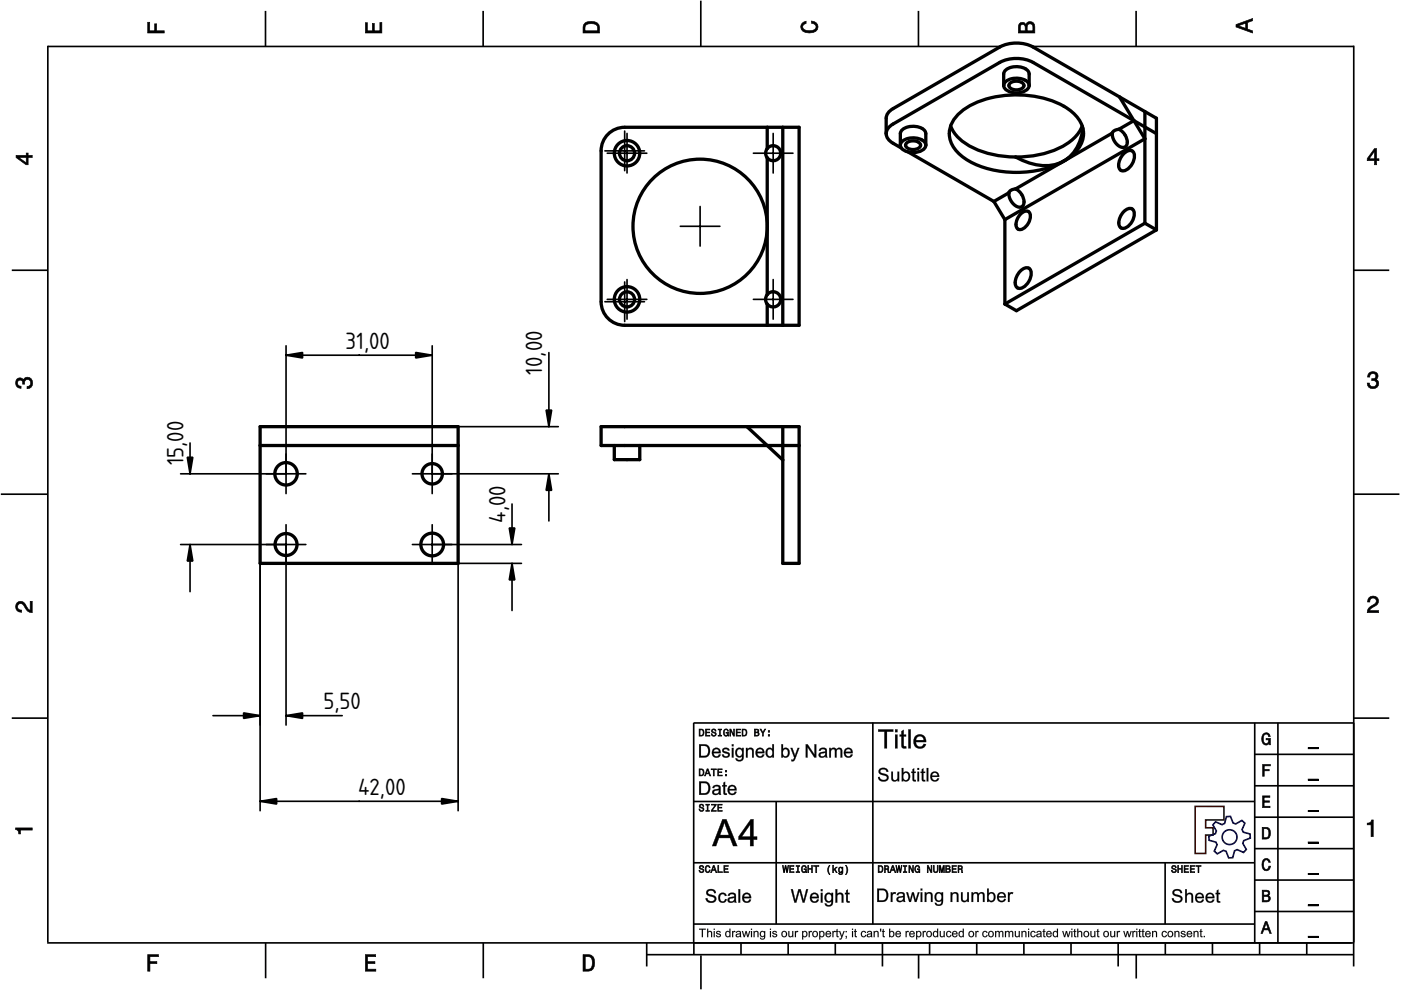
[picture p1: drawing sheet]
<svg xmlns="http://www.w3.org/2000/svg" width="297mm" height="210mm" viewBox="0 0 297 210" stroke-linecap="round" stroke-linejoin="round" font-family="sans-serif">
<defs><g id="words">
<g font-size="7.8">
<text x="73.3" y="73.9">31,00</text>
<text x="115" y="79.4" transform="rotate(-90 115 79.4)">10,00</text>
<text x="38.9" y="98.6" transform="rotate(-90 38.9 98.6)">15,00</text>
<text x="107.2" y="110.8" transform="rotate(-90 107.2 110.8)">4,00</text>
<text x="68.6" y="150.3">5,50</text>
<text x="76" y="168.5">42,00</text>
</g>
</g></defs>
<g fill="none" stroke="#000" stroke-width=".35">
<path d="M10.1 9.7v190.1M10.1 9.9h277M56.3 2.3v7.5M102.4 2.3v7.5M148.6 .1v9.8M194.7 2.3v7.5M240.9 2.3v7.5M287 9.7v195.2M2.5 57.3h7.5M287.1 57.3h7.4M.2 104.8h10M287 104.8h9.7"/>
<path d="M2.5 152.3h7.5M147 153.3h140.1M147.1 153.3v49.1M185.1 153.2v42.8M266 159.9h21M266 153.3v46.7M270.9 153.3v46.7M287.1 152.3h7.4M147 169.9h119M164.6 169.9v26M266 179.9h21M266 173.3h21"/>
<path d="M266 166.6h21M10 199.9h277.1M56.3 199.9v7.5M102.5 199.9v7.5M137.1 199.9v5M147 195.9h119M147 182.9h119M157.1 199.9v2.5M167.1 199.9v2.5M177.1 199.9v2.5M187.1 199.9v5M197.1 199.9v2.5"/>
<path d="M207.1 199.9v2.5M217.1 199.9v2.5M227.1 199.9v2.5M237.1 199.9v5M247 182.9v13M247.1 199.9v2.5M257.1 199.9v2.5M266 193.3h21M266 186.6h21M267.1 199.9v2.5M277.1 199.9v2.5M137.1 202.4h150"/>
<path d="M148.6 202.6v7.2M194.8 202.4v5.1M240.9 202.4v5.1"/>
</g>
<g fill="#000">
<path d="M31.3 4.7h.4v1.8h1.1v-1.4h.4v1.4h1.6v.5h-3.5z" fill-rule="evenodd"/>
<path d="M77.5 4.8h.4v1.7h1v-1.5h.5v1.5h1.1v-1.7h.5v2.2h-3.5z" fill-rule="evenodd"/>
<path d="M124.1 4.9a2.19 2.19 0 0 0-.5 2.1h3.5v-1.2a1.42 1.42 0 0 0-1.7-1.3zM124.3 5.2a2.14 2.14 0 0 1 2.3 .3l.1 1h-2.7l.1-1z" fill-rule="evenodd"/>
<path d="M170.1 4.9l.8-.4v.5a.7 .7 0 0 0-.7 .5 .7 .7 0 0 0 .3 .8 1.69 1.69 0 0 0 2.5-.6 .9 .9 0 0 0-.9-.8v-.5a1.24 1.24 0 0 1 1.3 1.1 1.24 1.24 0 0 1-1 1.4 2.22 2.22 0 0 1-2.5-.7l-.1-.5z" fill-rule="evenodd"/>
<path d="M216.1 5l-.2 .8v1.2h3.5v-1.3a.98 .98 0 0 0-.7-1.1 .98 .98 0 0 0-1.2 .6 .84 .84 0 0 0-1.4-.2zM216.4 5.3a.54 .54 0 0 1 .7-.1 .54 .54 0 0 1 .3 .6v.7h-1.1zM217.9 5.2a.62 .62 0 0 1 .7-.1 .62 .62 0 0 1 .4 .6v.8h-1.2z" fill-rule="evenodd"/>
<path d="M262.1 5.2v.5l3.5 1.3v-.5l-1.1-.3v-1.4l1.1-.4v-.5zM262.6 5.5l1.5-.6v1.1z" fill-rule="evenodd"/>
<path d="M3.4 32.9v.5l2.1 1.5h.5v-1.5h.8v-.5h-.8v-.5h-.4v.5zM4 33.4h1.6v1.1z" fill-rule="evenodd"/>
<path d="M291.4 31.5l-1.5 2.1v.5h1.5v.8h.5v-.8h.5v-.4h-.5v-2.2zM291.4 32.1v1.6h-1.1z" fill-rule="evenodd"/>
<path d="M3.6 80.4a.86 .86 0 0 1 1.4 .1 1.06 1.06 0 0 1 1.2-.5 1.06 1.06 0 0 1 .7 1.2 1.1 1.1 0 0 1-1.2 1.2v-.4a.71 .71 0 0 0 .8-1 .71 .71 0 0 0-1.3-.1v.6h-.4a.61 .61 0 0 0-.3-.8 .61 .61 0 0 0-.8 .2 .61 .61 0 0 0 .2 .8l.6 .2v.4a1.15 1.15 0 0 1-1.2-.6 1.15 1.15 0 0 1 .3-1.3z" fill-rule="evenodd"/>
<path d="M290.3 79.1a1.08 1.08 0 0 1 1.3-.2 1.08 1.08 0 0 1 .5 1.3l-.4 .2a1.06 1.06 0 0 1 .6 1.3 1.06 1.06 0 0 1-1.2 .7 1.1 1.1 0 0 1-1.2-1.2h.4a.71 .71 0 0 0 1 .8 .71 .71 0 0 0 .1-1.3h-.6v-.4a.61 .61 0 0 0 .8-.3 .61 .61 0 0 0-.2-.8 .61 .61 0 0 0-.8 .2l-.2 .5h-.4z" fill-rule="evenodd"/>
<path d="M3.6 127.8a1.22 1.22 0 0 1 2 .7l.4 .6 .4 .3v-1.9h.4v2.4a1.8 1.8 0 0 1-1.7-1.4 .71 .71 0 0 0-.9-.5 .71 .71 0 0 0-.5 .8 .71 .71 0 0 0 .9 .6v.4a1.18 1.18 0 0 1-1.2-.6 1.18 1.18 0 0 1 .2-1.4z" fill-rule="evenodd"/>
<path d="M290.3 126.7a1.18 1.18 0 0 1 1.9 .3 1.18 1.18 0 0 1-1 1.7l-.5 .3-.3 .5h1.9v.4h-2.4a1.8 1.8 0 0 1 1.4-1.7 .71 .71 0 0 0 .5-.9 .71 .71 0 0 0-.9-.5 .71 .71 0 0 0-.5 .8h-.4z" fill-rule="evenodd"/>
<path d="M148.2 154.6v1.5h.5a.77 .77 0 0 0 .6-.8 .77 .77 0 0 0-.6-.7zM148.4 154.8a.58 .58 0 0 1 .7 .5 .58 .58 0 0 1-.7 .6zM149.6 154.6v1.5h.9v-.2h-.7v-.5h.6v-.2h-.6v-.4h.7v-.2zM151 154.7a.53 .53 0 0 0 0 .6 .53 .53 0 0 0 .6 .2 .32 .32 0 0 1-.3 .5 .32 .32 0 0 1-.3-.4h-.2a.5 .5 0 0 0 .7 .5 .5 .5 0 0 0 .1-.8l-.4-.1a.28 .28 0 0 1-.1-.4 .28 .28 0 0 1 .4-.1 .28 .28 0 0 1 .1 .3h.2a.51 .51 0 0 0-.3-.4 .51 .51 0 0 0-.5 .1zM152.3 154.6v.2h.2v1.1h-.2v.2h.7v-.2h-.3v-1.1h.3v-.2zM153.5 154.7a.81 .81 0 0 0 .5 1.4l.3-.2 .2 .2v-.8h-.6v.1h.4l-.2 .5a.6 .6 0 0 1-.5-.6 .6 .6 0 0 1 .4-.6l.2 .3h.2l-.1-.3a.53 .53 0 0 0-.8 0zM154.7 154.6v1.5h.2v-1.3l.6 1.3h.2v-1.5h-.2v1.2l-.5-1.2zM156.1 154.6v1.5h.9v-.2h-.7v-.5h.6v-.2h-.6v-.4h.7v-.2zM157.3 154.6v1.5h.5a.77 .77 0 0 0 .6-.8 .77 .77 0 0 0-.6-.7zM157.5 154.8a.58 .58 0 0 1 .7 .5 .58 .58 0 0 1-.7 .6zM159.9 154.6v1.5h.6a.42 .42 0 0 0 .5-.3 .42 .42 0 0 0-.3-.5l.2-.2-.1-.4zM160.1 154.8h.3a.23 .23 0 0 1 .3 .2 .23 .23 0 0 1-.3 .2h-.3zM160.1 155.4h.4a.26 .26 0 0 1 .3 .2 .26 .26 0 0 1-.3 .3h-.4zM161.1 154.6l.5 .9v.6h.2v-.6l.5-.9h-.2l-.4 .7-.3-.7zM162.9 155.8v.3h.3v-.3zM162.9 154.9v.3h.3v-.3z" fill-rule="evenodd"/>
<path d="M267.8 155.7a.85 .85 0 0 1 .9-.3 .85 .85 0 0 1 .6 .8h-.3l-.1-.3a.49 .49 0 0 0-.4-.3 .49 .49 0 0 0-.5 .3 1.2 1.2 0 0 0 .4 1.8 .66 .66 0 0 0 .6-.8h-.6v-.3h.9v1.3h-.1l-.1-.3-.3 .3a.85 .85 0 0 1-1.2-.7v-1.1z" fill-rule="evenodd"/>
<path d="M3.3 175.5h3.5v.5h-2.5v.8h-.3a.77 .77 0 0 0-.7-.9z" fill-rule="evenodd"/>
<path d="M148.4 170.6a.53 .53 0 0 0 0 .6 .53 .53 0 0 0 .6 .2 .32 .32 0 0 1-.3 .5 .32 .32 0 0 1-.3-.4h-.2a.5 .5 0 0 0 .7 .6 .5 .5 0 0 0 .1-.9l-.4-.1a.28 .28 0 0 1-.1-.4 .28 .28 0 0 1 .4-.1 .28 .28 0 0 1 .1 .4h.2a.51 .51 0 0 0-.3-.5 .51 .51 0 0 0-.5 .1zM149.7 170.5v.2h.2v1.1h-.2v.2h.7v-.2h-.3v-1.1h.3v-.2zM150.8 170.5v.2h.8l-.8 1.3h1.1v-.2h-.9l.9-1.3zM152.2 170.5v1.5h.9v-.2h-.7v-.5h.6v-.2h-.6v-.4h.7v-.2z" fill-rule="evenodd"/>
<path d="M148.2 163v1.5h.5a.77 .77 0 0 0 .6-.7 .77 .77 0 0 0-.6-.8zM148.4 163.2a.57 .57 0 0 1 .7 .6 .57 .57 0 0 1-.7 .5zM149.9 163l-.5 1.5h.2l.1-.4h.6l.2 .4h.2l-.6-1.5zM150 163.2l.3 .7h-.5zM150.8 163v.2h.4v1.3h.2v-1.3h.5v-.2zM152.2 163v1.5h.9v-.2h-.7v-.5h.6v-.2h-.6v-.4h.7v-.2zM153.8 164.2v.3h.3v-.3zM153.8 163.4v.3h.3v-.3z" fill-rule="evenodd"/>
<path d="M267.7 168.7h1.5v.3h-1.2v.8h1.1v.3h-1.1v.8h1.3v.3h-1.6z" fill-rule="evenodd"/>
<path d="M267.7 162.1h1.6v.3h-1.3v.7h1.1v.3h-1.1v1.2h-.3z" fill-rule="evenodd"/>
<path d="M267.6 175.4v2.5h.8a1.37 1.37 0 0 0 .7-2.2 1.56 1.56 0 0 0-1.5-.3zM267.9 175.7a.98 .98 0 0 1 1.2 .7 .98 .98 0 0 1-.7 1.2h-.5z" fill-rule="evenodd"/>
<path d="M289.9 174.5a.77 .77 0 0 0 .9-.6h.4v3.5h-.5v-2.5h-.8z" fill-rule="evenodd"/>
<path d="M148.4 183.6a.53 .53 0 0 0 0 .6 .53 .53 0 0 0 .6 .2 .32 .32 0 0 1-.3 .5 .32 .32 0 0 1-.3-.4h-.2a.5 .5 0 0 0 .7 .6 .5 .5 0 0 0 .1-.9l-.4-.1a.28 .28 0 0 1-.1-.4 .28 .28 0 0 1 .4-.1 .28 .28 0 0 1 .1 .4h.2a.51 .51 0 0 0-.3-.5 .51 .51 0 0 0-.5 .1zM149.6 183.7l-.1 .2a.67 .67 0 0 0 .1 .9 .67 .67 0 0 0 .8 .1l.2-.4h-.2l-.2 .3a.6 .6 0 0 1-.5-.5 .6 .6 0 0 1 .4-.6l.3 .3h.2l-.2-.4a.5 .5 0 0 0-.8 .1zM151.2 183.5l-.5 1.5h.2l.1-.4h.6l.2 .4h.2l-.6-1.5zM151.3 183.7l.3 .7h-.5zM152.2 183.5v1.5h1v-.2h-.8v-1.3zM153.5 183.5v1.5h.9v-.2h-.7v-.5h.6v-.2h-.6v-.4h.7v-.2z" fill-rule="evenodd"/>
<path d="M165.9 183.5l.3 1.5h.1l.3-1.3 .2 1.3h.2l.2-1.5h-.1l-.2 1.3-.2-1.3h-.2l-.2 1.3-.2-1.3zM167.4 183.5v1.5h1v-.2h-.8v-.5h.7v-.2h-.7v-.4h.7v-.2zM168.8 183.5v.2h.3v1.1h-.3v.2h.7v-.2h-.2v-1.1h.2v-.2zM170.1 183.7a.82 .82 0 0 0 .5 1.3l.3-.2 .1 .2v-.8h-.5v.2h.3l-.2 .4a.6 .6 0 0 1-.5-.5 .6 .6 0 0 1 .5-.6l.2 .3h.2l-.2-.4a.53 .53 0 0 0-.7 .1zM171.3 183.5v1.5h.2v-.7h.6v.7h.2v-1.5h-.2v.6h-.6v-.6zM172.5 183.5v.2h.5v1.3h.2v-1.3h.4v-.2zM175.8 183.5a1.35 1.35 0 0 0 .2 1.9 1.84 1.84 0 0 1 0-1.9zM176.5 183.5v1.5h.2v-.4l.2-.2 .4 .6h.2l-.4-.7 .4-.5h-.2l-.6 .6v-.9zM177.9 184a.59 .59 0 0 0-.2 .7 .59 .59 0 0 0 .7 .3l.1-.2a.31 .31 0 0 1-.1 .5 .31 .31 0 0 1-.4-.2h-.2a.47 .47 0 0 0 .5 .4 .47 .47 0 0 0 .4-.5v-1.2h-.2v.2l-.3-.2zM178 184.1l.1-.1a.42 .42 0 0 1 .4 .4 .42 .42 0 0 1-.4 .5l-.1-.3zM179.3 183.5a1.85 1.85 0 0 1 0 1.9 1.22 1.22 0 0 0 0-1.9z" fill-rule="evenodd"/>
<path d="M186.2 183.5v1.5h.5a.77 .77 0 0 0 .6-.7 .77 .77 0 0 0-.6-.8zM186.4 183.7a.58 .58 0 0 1 .6 .6 .58 .58 0 0 1-.6 .5zM187.5 183.5v1.5h.2v-.6a.45 .45 0 0 1 .5 .1 .45 .45 0 0 1 .1 .5h.2l-.2-.7a.42 .42 0 0 0 .1-.5 .42 .42 0 0 0-.4-.3zM187.7 183.7h.2a.26 .26 0 0 1 .4 .3 .26 .26 0 0 1-.4 .2h-.2zM189.2 183.5l-.6 1.5h.2l.2-.4h.6l.1 .4h.2l-.5-1.5zM189.3 183.7l.2 .7h-.4zM189.9 183.5l.3 1.5h.2l.2-1.3 .2 1.3h.2l.3-1.5h-.2l-.2 1.3-.2-1.3h-.2l-.2 1.3-.2-1.3zM191.5 183.5v.2h.3v1.1h-.3v.2h.8v-.2h-.3v-1.1h.3v-.2zM192.7 183.5v1.5h.2v-1.2l.5 1.2h.3v-1.5h-.2v1.2l-.6-1.2zM194.1 183.7a.81 .81 0 0 0 .5 1.3l.3-.2 .1 .2v-.8h-.5v.2h.3l-.2 .4a.6 .6 0 0 1-.5-.5 .6 .6 0 0 1 .5-.6l.2 .3h.2l-.2-.4a.53 .53 0 0 0-.7 .1zM196.6 183.5v1.5h.2v-1.2l.6 1.2h.2v-1.5h-.2v1.2l-.6-1.2zM197.9 183.5v.9a.52 .52 0 0 0 .5 .6 .52 .52 0 0 0 .5-.6v-.9h-.2v.9a.33 .33 0 0 1-.3 .5 .33 .33 0 0 1-.3-.5v-.9zM199.2 183.5v1.5h.1v-1.4l.3 1.4h.2l.3-1.4v1.4h.1v-1.5h-.2l-.3 1.3-.3-1.3zM200.5 183.5v1.5h.6a.42 .42 0 0 0 .4-.3 .42 .42 0 0 0-.2-.5l.2-.2-.1-.4zM200.7 183.7h.3a.23 .23 0 0 1 .3 .2 .23 .23 0 0 1-.3 .2h-.3zM200.7 184.3h.3a.26 .26 0 0 1 .3 .3 .26 .26 0 0 1-.3 .2h-.3zM201.8 183.5v1.5h1v-.2h-.8v-.5h.7v-.2h-.7v-.4h.8v-.2zM203.1 183.5v1.5h.2v-.6a.45 .45 0 0 1 .5 .1 .45 .45 0 0 1 .1 .5h.2l-.2-.7a.42 .42 0 0 0 .1-.5 .42 .42 0 0 0-.4-.3zM203.3 183.7h.3a.26 .26 0 0 1 .3 .3 .26 .26 0 0 1-.4 .2h-.2z" fill-rule="evenodd"/>
<path d="M248.5 183.6a.53 .53 0 0 0 0 .6 .53 .53 0 0 0 .6 .2 .32 .32 0 0 1-.2 .5 .32 .32 0 0 1-.3-.4h-.2a.5 .5 0 0 0 .6 .6 .5 .5 0 0 0 .2-.9l-.4-.1a.28 .28 0 0 1-.1-.4 .28 .28 0 0 1 .3-.1 .28 .28 0 0 1 .2 .4h.2a.51 .51 0 0 0-.3-.5 .51 .51 0 0 0-.6 .1zM249.7 183.5v1.5h.2v-.7h.6v.7h.2v-1.5h-.2v.6h-.6v-.6zM251 183.5v1.5h1v-.2h-.8v-.5h.7v-.2h-.7v-.4h.8v-.2zM252.3 183.5v1.5h1v-.2h-.8v-.5h.7v-.2h-.7v-.4h.8v-.2zM253.5 183.5v.2h.5v1.3h.2v-1.3h.5v-.2z" fill-rule="evenodd"/>
<path d="M268.3 195.4l-1 2.5h.4l.2-.7h1l.3 .7h.3l-.9-2.5zM268.4 195.8l.4 1.1h-.7z" fill-rule="evenodd"/>
<path d="M267.6 188.7v2.5h1a.7 .7 0 0 0 .7-.5 .7 .7 0 0 0-.4-.8 .61 .61 0 0 0 .3-.8 .61 .61 0 0 0-.7-.4zM267.9 189h.6a.38 .38 0 0 1 .4 .4 .38 .38 0 0 1-.5 .4h-.5zM267.9 190.1h.6a.44 .44 0 0 1 .5 .4 .44 .44 0 0 1-.5 .4h-.6z" fill-rule="evenodd"/>
<path d="M267.8 182.3a.85 .85 0 0 1 .9-.3 .85 .85 0 0 1 .6 .8h-.3l-.1-.2a.47 .47 0 0 0-.4-.3 .47 .47 0 0 0-.4 .3 1.21 1.21 0 0 0 .4 1.7 .64 .64 0 0 0 .5-.7h.4a.89 .89 0 0 1-.8 1 .89 .89 0 0 1-1-.7v-1.1z" fill-rule="evenodd"/>
<path d="M31.3 202.4h2.3v.4h-1.8v1.1h1.5v.4h-1.5v1.6h-.5z" fill-rule="evenodd"/>
<path d="M77.5 202.4h2.1v.4h-1.7v1.1h1.6v.4h-1.6v1.2h1.8v.4h-2.2z" fill-rule="evenodd"/>
<path d="M123.6 202.4v3.5h1.2a1.42 1.42 0 0 0 1.3-1.7 1.38 1.38 0 0 0-1.3-1.8zM124.1 202.8l1 .1a1.89 1.89 0 0 1 0 2.5l-1 .1z" fill-rule="evenodd"/>
</g>
<g fill="#000">
<path d="M31.3 4.7v2.3h3.5v-.5l-1.7 .1 .1-1.5h-.4l.1 1.5h-1.2v-1.9zM31.3 4.7h.5l-.1 1.8h1.1l-.1-1.5h.6l-.1 1.5h1.7v.6h-3.6z"/>
<path d="M77.5 4.8v2.2h3.5v-2.2h-.5l.1 1.8h-1.3v-1.6h-.4l.1 1.6h-1.2l.1-1.8zM77.4 4.8h.6l-.1 1.7h1v-1.6h.5v1.6h1.1v-1.8h.5v2.4h-3.6z"/>
<path d="M124.1 4.9l-.5 .6v1.5h3.5l-.1-1.7-.3-.4-1.3-.4zM124 4.8l.6-.3h.8l.7 .1 .6 .2 .4 .5 .1 1.8h-3.7l.1-1.6zM124.3 5.2l1.1-.2 1 .2 .3 .3 .1 1.1h-2.8v-1.1zM124.3 5.2l-.2 .3-.1 1h2.7l-.1-1-.2-.3-1-.2z"/>
<path d="M170.1 4.9l-.3 .8 .1 .5 .3 .4 .6 .3h1.6l.6-.3 .3-.4 .2-.5-.1-.5-.8-.6-.5-.2v.5l.7 .2 .3 .6-.1 .4-.8 .4h-1.2l-.5-.2-.3-.2v-.7l.4-.4h.3v-.5zM170 4.9l1-.5v.6l-.4 .1-.4 .4 .1 .5 .7 .5h1.2l.5-.2 .3-.6-.2-.5-.8-.2v-.6l.7 .1 .7 .7 .1 .5-.1 .6-.4 .4-.6 .3h-1.6l-.6-.3-.4-.4-.1-.6z"/>
<path d="M216.1 5l-.2 .8v1.2h3.5l-.1-1.8-.5-.6h-.4l-.6 .1-.3 .6-.5-.5h-.6zM216.1 4.9l.3-.2h.6l.5 .5 .1-.3 .4-.3h.8l.6 .6 .1 1.9h-3.7v-1.4zM216.4 5.3l.4-.2 .5 .2 .1 1.3h-1.1zM216.4 5.3l-.1 1.2h1.1l-.2-1.1-.4-.2zM217.9 5.2l.5-.2 .5 .2 .2 1.4h-1.4zM217.9 5.2l-.1 1.3h1.2l-.2-1.3-.4-.1z"/>
<path d="M262.1 5.2v.5l3.5 1.3v-.5l-1.1-.3v-1.5l1.1-.3v-.5zM262 5.2l3.6-1.4v.6l-1.1 .4v1.4l1.1 .3v.6l-3.6-1.3zM262.4 5.5l1.8-.7v1.3zM262.6 5.4l1.5 .6v-1.1l-1.5 .6z"/>
<path d="M3.4 32.9v.5l2.1 1.5h.5l-.1-1.6 .9 .1v-.5l-.9 .1 .1-.6h-.4v.6zM3.3 32.9h2.3l-.1-.5h.5v.5h.9v.6l-.9-.1v1.6h-.5l-2.2-1.6zM3.8 33.3h1.8v1.3zM4 33.3l1.6 1.2v-1.1l-1.6 .1z"/>
<path d="M291.4 31.5l-1.5 2.1v.5l1.6-.1-.1 .9h.5l-.1-.9 .6 .1v-.4h-.6l.1-2.2zM291.4 31.4h.5v2.3l.5-.1v.5h-.5v.9h-.6l.1-.9h-1.6v-.5zM291.5 31.9v1.8h-1.3zM291.3 32.1h.2l-1.1 1.6-.1-.1 1.1 .1z"/>
<path d="M3.6 80.4l-.3 .8 .1 .5 .6 .6h.5v-.4l-.6-.1-.2-.6 .1-.5 .5-.2 .4 .2 .1 .8h.4v-.6l.3-.5 .6 .1 .3 .1 .1 .3v.6l-.4 .5h-.4v.4l.6-.1 .5-.6v-1l-.5-.6-.8-.1-.4 .3-.1 .4-.3-.5-.5-.1zM3.5 80.3l.8-.3 .4 .2 .3 .3v-.2l.5-.4 .8 .1 .6 .7v1l-.6 .7-.6 .1v-.6h.4l.4-.4-.2-.8-.7-.2-.4 .4 .1 .6h-.6v-.7l-.4-.2-.4 .2-.2 .4 .2 .5 .6 .1v.6l-.6-.1-.6-.6-.1-.5z"/>
<path d="M290.3 79.1l-.3 .8h.4v-.3l.4-.4 .8 .1 .1 .7-.4 .3h-.5v.4l.9 .1 .2 .5-.2 .6-.3 .1h-.7l-.2-.2-.2-.6h-.4l.1 .5 .6 .6h1l.4-.2 .3-.8-.1-.5-.6-.4 .5-.2v-.9l-.6-.4-.4-.1zM290.2 79l.9-.3 .8 .3 .3 .3-.1 .9-.4 .2 .5 .3 .2 .6-.4 .9-.4 .2h-1.1l-.6-.6-.1-.6h.6l.1 .6 .6 .2 .5-.2 .2-.5-.2-.5-.5-.1-.3 .1v-.6l.5 .1 .4-.3-.2-.7h-.7l-.4 .3 .1 .4h-.6l.1-.6z"/>
<path d="M3.6 127.8l-.3 .8 .3 .9 1 .3v-.4l-.7-.2-.2-.5 .2-.6 .4-.2 .7 .3 .9 1.4 .9 .3v-2.4h-.4l.1 2-.6-.4-.9-1.4-.6-.2zM3.5 127.8l.8-.4 .7 .2 1 1.5 .4 .3-.1-2h.6v2.6l-1-.3-1-1.4-.6-.3-.4 .2-.2 .5 .2 .5 .7 .1v.6l-.6-.1-.4-.3-.4-.9z"/>
<path d="M290.3 126.7l-.3 .9h.4l.1-.6 .6-.3 .6 .2 .2 .5-.3 .7-1.5 .9-.2 .9h2.4v-.4h-2l.3-.5 1.3-.7 .4-.9-.1-.4-.6-.6-1 .1zM290.2 126.6l.9-.3 .9 .3 .3 .4v.4l-.2 .7-1.4 .9-.3 .5 1.9-.1v.6h-2.5l.3-1.1 1.4-.9 .3-.6-.2-.4-.5-.2-.5 .2-.1 .7h-.6l.1-.7z"/>
<path d="M148.2 154.6v1.5l.8-.1 .2-.4v-.7l-.3-.3zM148.2 154.5h.7l.4 .3v.9l-.3 .4h-.8zM148.4 154.7l.6 .1 .1 .8-.2 .3-.5 .1zM148.4 154.8v1.1h.5l.1-.3v-.7zM149.6 154.6v1.5h.9v-.2l-.8 .1v-.7h.7v-.1l-.7 .1v-.6l.8 .1v-.2zM149.5 154.5h1.1v.3h-.8v.4l.7-.1v.4l-.7-.1v.5l.8-.1v.3h-1.1zM151 154.7l-.2 .3 .1 .3 .7 .1 .1 .3-.2 .3-.5-.1v-.3h-.2v.2l.3 .3h.5l.2-.3v-.3l-.7-.3-.1-.3 .2-.2h.4v.3h.2v-.2l-.3-.2zM150.9 154.6l.7-.1 .3 .3v.3h-.3l-.1-.3-.2-.1-.3 .3 .1 .1 .8 .3v.5l-.3 .2h-.5l-.3-.3-.1-.3h.3l.1 .3 .2 .1 .4-.2-.9-.5zM152.3 154.6v.2l.3-.1v1.3l-.3-.1v.2h.7v-.2l-.3 .1v-1.3l.3 .1v-.2zM152.2 154.5h.9v.3h-.4v1.1l.4-.1v.3h-.9v-.3h.3v-1h-.3zM153.5 154.7l-.1 .6 .1 .6 .5 .2 .4-.4 .1 .4v-.8h-.6v.1h.4l-.2 .6-.4-.1-.2-.3 .1-.8 .5-.1 .1 .3h.2l-.1-.3-.4-.2zM153.5 154.7l.4-.2 .4 .1 .2 .5h-.3l-.1-.3-.3-.1-.2 .4v.5l.2 .3h.3l.2-.5-.4 .1v-.3h.6v.9h-.2v-.2l-.4 .3-.4-.3-.2-.6zM154.7 154.6v1.5h.2v-1.3h.1l.5 1.3h.2v-1.5h-.2l.1 1.2h-.1l-.5-1.2zM154.7 154.5h.3l.5 1.3v-1.3h.3v1.6h-.4l-.5-1.3 .1 1.3h-.3zM156.1 154.6v1.5h.9v-.2l-.8 .1v-.7h.7v-.1l-.7 .1v-.6l.8 .1v-.2zM156 154.5h1.1v.3h-.8v.4l.7-.1v.4l-.7-.1v.5l.8-.1v.3h-1.1zM157.3 154.6v1.5l.8-.1 .2-.4v-.7l-.3-.3zM157.3 154.5h.7l.4 .3v.9l-.3 .4h-.8zM157.5 154.7l.6 .1 .1 .8-.2 .3-.5 .1zM157.5 154.8v1.1h.5l.2-.3-.1-.7zM159.9 154.6v1.5l.8-.1 .2-.2 .1-.3-.4-.2 .3-.2v-.3l-.2-.2zM159.9 154.5h.8l.2 .3v.4l-.2 .1 .3 .2-.1 .5-1 .1zM160.1 154.7h.5a.28 .28 0 0 1 .2 .3 .28 .28 0 0 1-.2 .2l-.5 .1zM160.1 154.8v.4l.6-.1-.1-.3zM160.1 155.3l.6 .1v.5l-.6 .1zM160.1 155.4v.5l.6-.1v-.4zM161.1 154.6l.6 .9-.1 .6h.2v-.6l.5-.9h-.2l-.4 .8-.3-.8zM161 154.5h.4l.3 .8 .4-.8h.3l-.6 1 .1 .6h-.3v-.6zM162.9 155.8v.3h.3v-.3zM162.8 155.7h.4v.4h-.4zM162.9 154.9v.3h.3v-.3zM162.8 154.8h.4v.5h-.4z"/>
<path d="M186.2 154.6h3.2v.6l-1.4-.1 .1 3.6h-.6v-3.6l-1.3 .1zM186.2 154.7v.4h1.3v3.6h.5v-3.6h1.4v-.4zM189.8 154.6h.5v.7h-.5zM189.8 154.7v.5h.5v-.5zM189.8 155.7h.5v3h-.5zM189.8 155.8v2.9h.5v-2.9zM191.1 155l.5-.3v1.1l.5-.1v.5l-.5-.1v1.7a.31 .31 0 0 0 .1 .4 .31 .31 0 0 0 .4 0l.1 .5a.77 .77 0 0 1-.8-.1 .77 .77 0 0 1-.3-.8v-1.7l-.4 .1v-.5l.4 .1zM191.1 155v.8h-.3v.3h.3v1.7a.69 .69 0 0 0 .3 .8 .69 .69 0 0 0 .8 0l-.1-.4a.36 .36 0 0 1-.4 0 .36 .36 0 0 1-.1-.4v-1.7h.5v-.3h-.5v-1.1zM192.6 154.6h.5v4.1h-.5zM192.6 154.7v4h.5v-4zM194 156.1a1.37 1.37 0 0 1 1.7-.3 1.37 1.37 0 0 1 .6 1.6l-2.1-.1a.83 .83 0 0 0 .7 1 .83 .83 0 0 0 .9-.6l.6 .1a1.45 1.45 0 0 1-2 .8 1.45 1.45 0 0 1-.7-2zM194.1 156.1a1.48 1.48 0 0 0-.2 2 1.48 1.48 0 0 0 2 .4l.4-.7-.5-.1a.85 .85 0 0 1-1 .6 .85 .85 0 0 1-.6-1h2.1a1.86 1.86 0 0 0-.5-1.4l-1-.2zM194.5 156.3l-.3 .6h1.6a.77 .77 0 0 0-.5-.7 .77 .77 0 0 0-.8 .1zM194.5 156.3l.3-.2h.5l.4 .3 .2 .6h-1.7z"/>
<path d="M186.2 154.7h3.2v.4h-1.4v3.6h-.5v-3.6h-1.3zM189.8 154.7h.5v.5h-.5zM189.8 155.8h.5v2.9h-.5zM191.1 155l.5-.3v1.1h.5v.3h-.5v1.7a.33 .33 0 0 0 .1 .4 .33 .33 0 0 0 .4 0l.1 .5a.72 .72 0 0 1-.8-.1 .72 .72 0 0 1-.3-.8v-1.7h-.3v-.3h.3zM192.6 154.7h.5v4h-.5zM194.1 156.1a1.35 1.35 0 0 1 1.6-.3 1.35 1.35 0 0 1 .6 1.5h-2.1a.84 .84 0 0 0 .6 1 .84 .84 0 0 0 1-.6l.5 .1a1.42 1.42 0 0 1-1.9 .8 1.42 1.42 0 0 1-.6-2zM194.5 156.3l-.3 .6h1.6a.8 .8 0 0 0-.4-.7 .8 .8 0 0 0-.9 .1z"/>
<path d="M267.8 155.7l-.3 1 .3 .9 .3 .3 .5 .1 .4-.2 .1-.4 .1 .5h.1v-1.3h-.9v.3l.7-.1-.1 .4-.3 .5h-.5l-.4-.6 .1-1.2 .3-.3h.5l.3 .3v.3h.3l-.3-.6-.5-.3zM267.7 155.7l.3-.3 .5-.1 .6 .2 .3 .7h-.5v-.3l-.3-.2h-.4l-.3 .5v.9l.3 .5h.5l.3-.7h-.6v-.4h1v1.5h-.3v-.4l-.3 .3-.4 .2-.7-.4-.3-1z"/>
<path d="M277.3 158.5v.3h2.2v-.3zM277.3 158.4h2.3v.4h-2.3z"/>
<path d="M3.3 175.5v.4l.6 .2 .1 .7h.3v-.9l2.5 .1v-.5zM3.2 175.5h3.7v.6l-2.6-.1 .1 .9h-.5l-.1-.7-.6-.3z"/>
<path d="M148.2 157.8h1.4l.5 .2a1.48 1.48 0 0 1 .4 1.6 1.48 1.48 0 0 1-1.3 1h-1zM148.2 157.8v2.8h1a1.37 1.37 0 0 0 1.3-1.4 1.37 1.37 0 0 0-1.3-1.4zM148.6 158.1v2.2l.6-.1a1.09 1.09 0 0 0 .9-.8 1.09 1.09 0 0 0-.4-1.2zM148.6 158.1h.6a1.13 1.13 0 0 1 1 1 1.13 1.13 0 0 1-.7 1.2h-.9zM151.2 158.8a.96 .96 0 0 1 1.1-.2 .96 .96 0 0 1 .5 1.1h-1.5a.57 .57 0 0 0 .5 .6 .57 .57 0 0 0 .6-.4l.4 .1a.85 .85 0 0 1-1.2 .6 1.15 1.15 0 0 1-.4-1.8zM151.2 158.8a1.01 1.01 0 0 0-.1 1.5 1.01 1.01 0 0 0 1.5 0l.2-.3h-.4a.59 .59 0 0 1-.7 .4 .59 .59 0 0 1-.4-.7h1.5a.92 .92 0 0 0-.5-1 .92 .92 0 0 0-1.1 .1zM151.5 159l-.2 .4h1.1l-.4-.5zM151.5 159l.4-.2 .3 .1 .3 .5h-1.2zM153.2 158.7h.1a.89 .89 0 0 1 1.4 .4l-.4 .1a.42 .42 0 0 0-.4-.4 .42 .42 0 0 0-.4 .4l.4 .2a.67 .67 0 0 1 .9 .6 .67 .67 0 0 1-.9 .7 .72 .72 0 0 1-.8-.7l.3-.1a.51 .51 0 0 0 .4 .4 .51 .51 0 0 0 .6-.3l-.2-.2a.91 .91 0 0 1-1.1-.8zM153.3 158.8a.61 .61 0 0 0 0 .7 .61 .61 0 0 0 .6 .2l.5 .2a.49 .49 0 0 1-.5 .5 .49 .49 0 0 1-.5-.5l-.3 .1a.83 .83 0 0 0 .8 .6 .83 .83 0 0 0 .8-.7l-.3-.3-1-.4a.47 .47 0 0 1 .5-.4 .47 .47 0 0 1 .5 .3h.3a.88 .88 0 0 0-1.4-.3zM155.1 157.8h.4v.4h-.4zM155.2 157.8v.4h.3v-.4zM155.1 158.6h.4v2h-.4zM155.2 158.6v2h.3v-2zM156.2 158.8a.78 .78 0 0 1 1.2 0l-.1-.2h.4v1.7a.91 .91 0 0 1-.7 1.1 .91 .91 0 0 1-1.1-.7l.4 .1a.53 .53 0 0 0 .5 .3 .53 .53 0 0 0 .5-.3v-.5a.81 .81 0 0 1-.9 .3 .81 .81 0 0 1-.5-.7v-.7zM156.2 158.8a.94 .94 0 0 0-.2 1.3 .94 .94 0 0 0 1.3 .2h.1a.61 .61 0 0 1-.3 .7 .61 .61 0 0 1-.7 0l-.1-.2h-.3a.87 .87 0 0 0 1 .6 .87 .87 0 0 0 .6-1.1l.1-1.7h-.3v.3a.77 .77 0 0 0-1.2-.1zM156.4 159a.66 .66 0 0 0-.1 .9 .66 .66 0 0 0 .9 .2 .66 .66 0 0 0 .1-.9 .66 .66 0 0 0-.9-.2zM156.4 159a.73 .73 0 0 1 1 .4 .73 .73 0 0 1-.6 .9 .81 .81 0 0 1-.4-1.3zM158.1 158.6h.4v.3a.73 .73 0 0 1 .9-.4 .73 .73 0 0 1 .4 .9v1.2h-.4v-1.2a.47 .47 0 0 0-.5-.6 .47 .47 0 0 0-.4 .7v1.1h-.4zM158.2 158.6v2h.3v-1.1a.52 .52 0 0 1 .4-.7 .52 .52 0 0 1 .6 .6v1.2h.3v-1.6a.73 .73 0 0 0-.7-.5 .73 .73 0 0 0-.7 .5l.1-.4zM160.4 158.8a.96 .96 0 0 1 1.2-.2 .96 .96 0 0 1 .5 1.1h-1.5a.57 .57 0 0 0 .4 .6 .57 .57 0 0 0 .7-.4l.3 .1a.85 .85 0 0 1-1.1 .6 1.15 1.15 0 0 1-.5-1.8zM160.5 158.8a1.01 1.01 0 0 0-.1 1.5 1.01 1.01 0 0 0 1.4 0l.2-.3h-.3a.59 .59 0 0 1-.7 .4 .59 .59 0 0 1-.5-.7h1.5a.92 .92 0 0 0-.4-1 .92 .92 0 0 0-1.1 .1zM160.8 159l-.2 .4h1.1l-.4-.5zM160.7 159l.4-.2 .4 .1 .2 .5h-1.2zM162.6 158.8a.78 .78 0 0 1 1.2 0l-.1-1h.4v2.8h-.4l.1-.2a.93 .93 0 0 1-1.2 0 .93 .93 0 0 1-.3-1.2zM162.6 158.8a1 1 0 0 0-.2 1.2 1 1 0 0 0 1.2 .5l.2-.2v.3h.3v-2.8h-.4l.1 1.1a.72 .72 0 0 0-1.2-.1zM162.9 159a.68 .68 0 0 0-.2 .9 .68 .68 0 0 0 .9 .3 .68 .68 0 0 0 .1-.9 .68 .68 0 0 0-.8-.3zM162.8 159a.6 .6 0 0 1 .8-.1 .6 .6 0 0 1 .2 .7 .6 .6 0 0 1-.6 .8 .6 .6 0 0 1-.5-.8zM165.6 157.8h.4v1a.76 .76 0 0 1 1.3 .2 1.03 1.03 0 0 1 0 1.2 1.03 1.03 0 0 1-1.2 .3l-.1-.1v.2h-.4zM165.7 157.8v2.8h.3v-.3a.84 .84 0 0 0 1.1 .2 .84 .84 0 0 0 .3-1.1 .77 .77 0 0 0-.6-.8 .77 .77 0 0 0-.8 .3v-1.1zM166.2 159a.73 .73 0 0 0-.2 .9 .73 .73 0 0 0 .7 .4 .75 .75 0 0 0 .4-.8 .75 .75 0 0 0-.8-.6zM166.1 159a.64 .64 0 0 1 .9 0 .64 .64 0 0 1 .1 .8 .53 .53 0 0 1-.4 .6 .53 .53 0 0 1-.6-.3l-.1-.5zM167.6 158.6h.4l.6 1.6 .5-1.6h.4l-1 2.5a.51 .51 0 0 1-.7 .3l-.1-.4h.4l.3-.4zM167.6 158.6l.8 2.1a.41 .41 0 0 1-.6 .4v.3a.72 .72 0 0 0 .9-.8l.8-2h-.4l-.5 1.7-.6-1.7zM170.8 157.8h.4l1.5 2.2v-2.2h.4v2.8h-.4l-1.5-2.2v2.2h-.4zM170.9 157.8v2.8h.3v-2.3l1.5 2.3h.4v-2.8h-.4v2.3l-1.5-2.3zM173.8 158.8a.87 .87 0 0 1 .9-.3 .87 .87 0 0 1 .6 .8l.2 1.3h-.5v-.2a.74 .74 0 0 1-1 .2 .74 .74 0 0 1-.3-.9l1.2-.4a.5 .5 0 0 0-.4-.4 .5 .5 0 0 0-.5 .3h-.4zM173.8 158.8l-.2 .4h.4a.54 .54 0 0 1 .9-.3l.1 .4-.9 .2a.63 .63 0 0 0-.5 .7 .87 .87 0 0 0 1.4 .1l.1 .3h.3l-.1-1.6a.96 .96 0 0 0-1.5-.2zM174.1 159.9h-.1a.45 .45 0 0 0 .4 .5 .45 .45 0 0 0 .5-.4l.1-.4zM174 159.8l1-.3a.61 .61 0 0 1-.3 .8 .61 .61 0 0 1-.8-.2zM175.8 158.6h.4l-.1 .3a.68 .68 0 0 1 1.2 0 .67 .67 0 0 1 .8-.4 .67 .67 0 0 1 .5 .7v1.4h-.4v-1.3a.42 .42 0 0 0-.5-.5 .42 .42 0 0 0-.3 .6v1.2h-.4v-1.3a.44 .44 0 0 0-.6-.4 .44 .44 0 0 0-.2 .7v1h-.4zM175.8 158.6v2h.4l-.1-1a.49 .49 0 0 1 .3-.8 .49 .49 0 0 1 .7 .5l-.1 1.3h.4l-.1-1.2a.47 .47 0 0 1 .4-.6 .47 .47 0 0 1 .5 .5v1.3h.4l-.1-1.4a.63 .63 0 0 0-.5-.6 .63 .63 0 0 0-.7 .4 .66 .66 0 0 0-.6-.4 .66 .66 0 0 0-.6 .4v-.4zM179.2 158.8a.96 .96 0 0 1 1.1-.2 .96 .96 0 0 1 .5 1.1h-1.5a.57 .57 0 0 0 .5 .6 .57 .57 0 0 0 .6-.4l.4 .1a.85 .85 0 0 1-1.2 .6 1.15 1.15 0 0 1-.4-1.8zM179.2 158.8a1.01 1.01 0 0 0-.1 1.5 1.01 1.01 0 0 0 1.5 0l.2-.3h-.4a.59 .59 0 0 1-.7 .4 .59 .59 0 0 1-.4-.7h1.5a.92 .92 0 0 0-.5-1 .92 .92 0 0 0-1.1 .1zM179.5 159l-.2 .4h1.1l-.4-.5zM179.5 159l.4-.2 .3 .1 .3 .5h-1.2z"/>
<path d="M148.2 165.7h1.4l.6 .2a1.5 1.5 0 0 1 .4 1.6 1.5 1.5 0 0 1-1.3 1h-1.1zM148.2 165.7v2.8h1.1a1.39 1.39 0 0 0 1.3-1.4 1.39 1.39 0 0 0-1.4-1.4zM148.6 166v2.2h.6a1.11 1.11 0 0 0 1-.9 1.11 1.11 0 0 0-.5-1.2zM148.6 166h.6a1.14 1.14 0 0 1 1 1 1.14 1.14 0 0 1-.7 1.2h-.9zM151.2 166.7a.89 .89 0 0 1 1-.4 .89 .89 0 0 1 .6 .9l.1 1.3h-.4v-.2a.75 .75 0 0 1-1 .3 .75 .75 0 0 1-.4-1l1.3-.4a.51 .51 0 0 0-.5-.5 .51 .51 0 0 0-.5 .4h-.4zM151.2 166.7l-.1 .4h.3a.54 .54 0 0 1 .9-.3l.2 .4-1 .2a.63 .63 0 0 0-.5 .7 .88 .88 0 0 0 1.5 .1v.3h.4l-.1-1.6a.98 .98 0 0 0-1.6-.2zM151.5 167.8h-.1a.46 .46 0 0 0 .4 .5 .46 .46 0 0 0 .5-.3l.1-.5zM151.5 167.7l1-.3a.61 .61 0 0 1-.4 .8 .61 .61 0 0 1-.8-.2zM153.4 165.9l.4-.2-.1 .8 .4-.1v.4l-.4-.1 .1 1.2v.3h.3l.1 .3a.56 .56 0 0 1-.6 0 .56 .56 0 0 1-.2-.6v-1.2l-.3 .1v-.4l.3 .1zM153.4 166v.5h-.3v.2h.3v1.2a.49 .49 0 0 0 .2 .5 .49 .49 0 0 0 .5 .1v-.3a.26 .26 0 0 1-.3 0 .26 .26 0 0 1-.1-.3v-1.2h.4v-.2h-.4v-.7zM154.5 166.7a.97 .97 0 0 1 1.2-.2 .97 .97 0 0 1 .5 1.1h-1.5a.58 .58 0 0 0 .4 .6 .58 .58 0 0 0 .7-.4l.4 .1a.86 .86 0 0 1-1.2 .7 1.17 1.17 0 0 1-.5-1.9zM154.6 166.7a1.03 1.03 0 0 0-.1 1.5 1.03 1.03 0 0 0 1.5 0l.2-.3h-.4a.6 .6 0 0 1-.7 .4 .6 .6 0 0 1-.5-.7h1.5a.93 .93 0 0 0-.4-1 .93 .93 0 0 0-1.1 .1zM154.9 166.9l-.2 .4h1.1l-.4-.5zM154.8 166.8l.4-.1 .4 .1 .2 .5h-1.2z"/>
<path d="M148.2 157.8h1a1.41 1.41 0 0 1 1.3 1.2 1.41 1.41 0 0 1-.9 1.6h-1.4zM148.6 158.1v2.2h.6a1.07 1.07 0 0 0 1-1.1 1.07 1.07 0 0 0-1-1.1zM151.2 158.8a.94 .94 0 0 1 1.1-.2 .94 .94 0 0 1 .5 1.1h-1.5a.59 .59 0 0 0 .4 .6 .59 .59 0 0 0 .7-.3h.4a1 1 0 0 1-1.4 .5 1 1 0 0 1-.3-1.5zM151.5 159l-.2 .4h1.1a.56 .56 0 0 0-.3-.5 .56 .56 0 0 0-.6 .1zM153.3 158.8a.88 .88 0 0 1 1.4 .3l-.4 .1a.4 .4 0 0 0-.4-.4 .4 .4 0 0 0-.4 .5h.2a.86 .86 0 0 1 1 .9 .9 .9 0 0 1-.9 .4 .9 .9 0 0 1-.7-.6l.3-.1a.45 .45 0 0 0 .5 .5 .45 .45 0 0 0 .4-.5l-.1-.1a.89 .89 0 0 1-1.1-.8zM155.2 157.8h.3v.4h-.3zM155.2 158.6h.3v2h-.3zM156.2 158.8l.6-.3 .6 .3v-.2h.3v1.7a.88 .88 0 0 1-.7 1.1 .88 .88 0 0 1-1-.6h.3a.57 .57 0 0 0 .7 .3 .57 .57 0 0 0 .3-.8 .95 .95 0 0 1-1.3-.1 .95 .95 0 0 1 .1-1.3zM156.4 159a.72 .72 0 0 0-.2 .9 .72 .72 0 0 0 .9 .3 .7 .7 0 0 0 .3-.9 .7 .7 0 0 0-1-.3zM158.2 158.6h.3v.3a.72 .72 0 0 1 .8-.3 .72 .72 0 0 1 .5 .8v1.2h-.3v-1.2a.5 .5 0 0 0-.6-.6 .5 .5 0 0 0-.4 .7v1.1h-.3zM160.5 158.8a.94 .94 0 0 1 1.1-.2 .94 .94 0 0 1 .5 1.1h-1.6a.59 .59 0 0 0 .5 .6 .59 .59 0 0 0 .7-.3h.3a1 1 0 0 1-1.4 .5 1 1 0 0 1-.3-1.5zM160.7 159l-.1 .4h1.1a.56 .56 0 0 0-.3-.5 .56 .56 0 0 0-.7 .1zM162.6 158.8a.76 .76 0 0 1 1.1 0v-1h.4v2.8h-.3v-.3a.91 .91 0 0 1-1.2 .1 .91 .91 0 0 1-.2-1.2zM162.8 159a.74 .74 0 0 0-.1 .9 .74 .74 0 0 0 .8 .4 .75 .75 0 0 0 .3-.9 .75 .75 0 0 0-.9-.5zM165.7 157.8h.3v1a.89 .89 0 0 1 1.2 0 .89 .89 0 0 1 .2 1.1 .79 .79 0 0 1-.6 .7 .79 .79 0 0 1-.8-.2v.2h-.3zM166.1 159a.73 .73 0 0 0-.1 .9 .73 .73 0 0 0 .8 .4 .74 .74 0 0 0 .3-.9 .74 .74 0 0 0-.8-.5zM167.6 158.6h.4l.6 1.6 .5-1.6h.4l-.8 2a.75 .75 0 0 1-.9 .8v-.3a.45 .45 0 0 0 .6-.5zM170.9 157.8h.3l1.5 2.2v-2.2h.4v2.8h-.4l-1.5-2.2v2.2h-.3zM173.8 158.8a.87 .87 0 0 1 .9-.3 .87 .87 0 0 1 .6 .8l.1 1.3h-.3l-.1-.2a.74 .74 0 0 1-.9 .3 .74 .74 0 0 1-.5-.9l.5-.3 .9-.2a.51 .51 0 0 0-.5-.5 .51 .51 0 0 0-.5 .4h-.4zM174 159.8a.36 .36 0 0 0 0 .5 .36 .36 0 0 0 .5 .1l.4-.3 .1-.5zM175.8 158.6h.3v.3a.68 .68 0 0 1 1.2 0 .66 .66 0 0 1 .8-.4 .66 .66 0 0 1 .5 .7v1.4h-.4v-1.3a.45 .45 0 0 0-.5-.5 .45 .45 0 0 0-.3 .6v1.2h-.4v-1.3a.46 .46 0 0 0-.6-.4 .46 .46 0 0 0-.2 .7v1h-.4zM179.2 158.8a.94 .94 0 0 1 1.1-.2 .94 .94 0 0 1 .5 1.1h-1.5a.59 .59 0 0 0 .4 .6 .59 .59 0 0 0 .7-.3h.4a1 1 0 0 1-1.4 .5 1 1 0 0 1-.4-1.5zM179.5 159l-.2 .4h1.1a.56 .56 0 0 0-.3-.5 .56 .56 0 0 0-.6 .1z"/>
<path d="M148.2 165.7h1a1.46 1.46 0 0 1 1.4 1.1 1.46 1.46 0 0 1-.7 1.6l-1.7 .1zM148.6 166v2.2h.6a1.12 1.12 0 0 0 1-.9 1.12 1.12 0 0 0-.6-1.2zM151.2 166.7a.88 .88 0 0 1 1-.3 .88 .88 0 0 1 .6 .8l.1 1.3h-.4v-.2a.75 .75 0 0 1-1 .3 .75 .75 0 0 1-.4-.9l.4-.3 .9-.2a.52 .52 0 0 0-.4-.5 .52 .52 0 0 0-.6 .4h-.3zM151.5 167.7a.36 .36 0 0 0 0 .5 .36 .36 0 0 0 .5 .1l.4-.3v-.5zM153.4 166l.3-.2v.7h.4v.2h-.4v1.2l.1 .3h.3v.3a.51 .51 0 0 1-.5 0 .51 .51 0 0 1-.2-.6v-1.2h-.3v-.2h.3zM154.5 166.7a.96 .96 0 0 1 1.2-.2 .96 .96 0 0 1 .5 1.1h-1.6a.6 .6 0 0 0 .5 .7 .6 .6 0 0 0 .7-.4h.4a1.02 1.02 0 0 1-1.5 .5 1.02 1.02 0 0 1-.3-1.5zM154.8 166.9l-.1 .4h1.1a.57 .57 0 0 0-.3-.5 .57 .57 0 0 0-.7 .1z"/>
<path d="M148.4 170.6l-.2 .3 .1 .3 .7 .2 .1 .2-.2 .3-.5-.1v-.3h-.2v.2l.3 .3h.5l.2-.2v-.4l-.7-.3-.1-.2 .2-.3 .4 .1v.3h.2v-.2l-.3-.3zM148.3 170.6l.6-.2 .3 .3 .1 .3h-.3l-.2-.3-.3 .1v.3l.5 .1 .3 .2v.4l-.3 .3h-.5l-.3-.3-.1-.3h.3l.1 .3 .2 .1 .4-.3-.9-.5zM149.7 170.5v.2l.3-.1v1.3l-.3-.1v.2h.7v-.2l-.3 .1v-1.3l.3 .1v-.2zM149.6 170.4h.9v.4h-.4v1h.4v.3h-.9v-.3h.3v-1.1l-.3 .1zM150.8 170.5v.2l1-.1-1 1.4h1.1v-.2l-1 .1 1-1.4zM150.8 170.4h1.1v.3l-.9 1.1h.9v.3h-1.2v-.3l.9-1.1v.1h-.8zM152.2 170.5v1.5h.9v-.2l-.8 .1v-.6h.7v-.2l-.7 .1v-.6l.8 .1v-.2zM152.1 170.4h1.1v.4l-.8-.1v.4h.7v.3l-.7-.1v.5h.8v.3h-1.1z"/>
<path d="M148.2 163v1.5h.8l.2-.4v-.8l-.3-.3zM148.2 163h.7l.4 .3v.8l-.3 .4-.8 .1zM148.4 163.1l.6 .2 .1 .7-.2 .4h-.5zM148.4 163.2v1.1h.5l.1-.3v-.7zM149.9 163l-.5 1.5h.2l.1-.5h.7l.1 .5h.2l-.6-1.5zM149.9 163h.3l.6 1.6h-.4l-.1-.5h-.6l-.1 .5h-.3zM150 163l.3 1h-.6zM150 163.3h.1l-.3 .6h.5zM150.8 163v.2l.5-.1-.1 1.4h.2v-1.4l.5 .1v-.2zM150.7 163h1.2v.3l-.5-.1 .1 1.4h-.3v-1.4l-.5 .1zM152.2 163v1.5h.9v-.2l-.8 .1v-.6h.7v-.2l-.7 .1v-.6l.8 .1v-.2zM152.1 163h1.1v.3l-.8-.1v.4h.7v.3l-.7-.1v.5h.8v.3h-1.1zM153.8 164.2v.3h.3v-.3zM153.7 164.1h.4v.5h-.4zM153.8 163.4v.3h.3v-.3zM153.7 163.3h.4v.4h-.4z"/>
<path d="M153.2 173.7h.8l2.4 5.7h-1l-.6-1.7h-2.4l-.6 1.7h-.8zM153.2 173.7l-2.2 5.7h.8l.6-1.8h2.4l.7 1.8h.8l-2.3-5.7zM153.5 174.3l-.1 .8-.8 2h1.9zM153.6 174.1l1 3h-2l.7-1.7zM159.2 173.7h.6l-.1 3.7 .8-.1v.8l-.8-.1 .1 1.4h-.8v-1.4l-2.4 .1v-.7zM159.2 173.7l-2.6 3.7v.6h2.5l-.1 1.4h.7v-1.4h.8v-.6h-.8v-3.7zM159 174.8l-1.7 2.6h1.7zM159.1 174.7v2.7h-1.9z"/>
<path d="M153.2 173.7h.8l2.3 5.7h-.8l-.7-1.7h-2.4l-.6 1.7h-.8zM153.6 174.3l-1 2.8h2zM159.2 173.7h.5v3.7h.8v.6h-.8v1.4h-.7v-1.4h-2.4v-.6zM159 174.8l-1.7 2.6h1.7z"/>
<path d="M186.5 163a1.13 1.13 0 0 1 1.8 .7h-.3a.66 .66 0 0 0-.7-.6 .66 .66 0 0 0-.6 .6l.3 .2a1.16 1.16 0 0 1 1.4 1.1 1.2 1.2 0 0 1-1.2 .7 1.2 1.2 0 0 1-1.1-1h.4a.81 .81 0 0 0 .7 .7 .81 .81 0 0 0 .8-.5 1.64 1.64 0 0 0-1.3-.7 .68 .68 0 0 1-.2-1.2zM186.5 163.1a.78 .78 0 0 0-.1 .9 .78 .78 0 0 0 .8 .3l.5 .2a.49 .49 0 0 1 .3 .7 .49 .49 0 0 1-.7 .2 .71 .71 0 0 1-.8-.7l-.3 .1a1.15 1.15 0 0 0 1 .9 1.15 1.15 0 0 0 1.2-.8l-.1-.4-.4-.3-1.2-.4a.62 .62 0 0 1 .4-.8 .62 .62 0 0 1 .8 .4l.1 .3 .3-.1a1.09 1.09 0 0 0-1.8-.5zM189 163.6h.3v1.5a.51 .51 0 0 0 .7 .3 .51 .51 0 0 0 .3-.7v-1.1h.4v2.1h-.4v-.3a.74 .74 0 0 1-.7 .3 .74 .74 0 0 1-.6-.5zM189 163.6v1.3a.71 .71 0 0 0 .5 .8 .71 .71 0 0 0 .8-.4v.4h.3v-2.1h-.3v1.1a.54 .54 0 0 1-.5 .8 .54 .54 0 0 1-.5-.7v-1.2zM191.2 162.8h.4l-.1 1a.77 .77 0 0 1 1.3 .2 1.04 1.04 0 0 1 0 1.2 1.04 1.04 0 0 1-1.1 .4l-.2-.2v.3h-.3zM191.2 162.8v2.9h.3v-.4a.86 .86 0 0 0 1.1 .2 .86 .86 0 0 0 .3-1.1 .79 .79 0 0 0-.5-.8 .79 .79 0 0 0-.9 .3v-1.1zM191.7 164.1a.73 .73 0 0 0-.2 .8 .73 .73 0 0 0 .8 .4 .8 .8 0 0 0 .3-.8 .8 .8 0 0 0-.7-.6zM191.7 164a.64 .64 0 0 1 .8 0 .64 .64 0 0 1 .1 .9 .53 .53 0 0 1-.4 .5 .53 .53 0 0 1-.6-.2l-.1-.6zM193.4 163.1l.4-.2v.7h.4v.3h-.4v1.2l.1 .2h.3v.4a.55 .55 0 0 1-.6-.1 .55 .55 0 0 1-.2-.5l.1-1.2h-.3v-.3h.3zM193.5 163.1v.5h-.3v.3h.3v1.2a.49 .49 0 0 0 .1 .5 .49 .49 0 0 0 .6 0v-.2a.25 .25 0 0 1-.3 0 .25 .25 0 0 1-.1-.3v-1.2h.4v-.3h-.4v-.7zM194.5 162.8h.4v.5h-.4zM194.5 162.8v.4h.4v-.4zM194.5 163.6h.4v2.1h-.4zM194.5 163.6v2.1h.4v-2.1zM195.4 163.1l.4-.2v.7h.4v.3h-.4v1.2l.1 .2h.3v.4a.55 .55 0 0 1-.6-.1 .55 .55 0 0 1-.2-.5v-1.2h-.2v-.3h.2zM195.4 163.1l.1 .5h-.3v.3h.3v1.2a.49 .49 0 0 0 .1 .5 .49 .49 0 0 0 .6 0l-.1-.2a.25 .25 0 0 1-.2 0 .25 .25 0 0 1-.1-.3v-1.2h.3v-.3h-.3v-.7zM196.5 162.8h.3v2.9h-.3zM196.5 162.8v2.9h.3v-2.9zM197.5 163.8a.97 .97 0 0 1 1.2-.1 .97 .97 0 0 1 .4 1h-1.5a.59 .59 0 0 0 .5 .7 .59 .59 0 0 0 .7-.4h.3a1.04 1.04 0 0 1-1.4 .6 1.04 1.04 0 0 1-.4-1.5zM197.5 163.9a1.04 1.04 0 0 0-.1 1.4 1.04 1.04 0 0 0 1.5 .1l.2-.4h-.3a.6 .6 0 0 1-.8 .4 .6 .6 0 0 1-.4-.7h1.5a.94 .94 0 0 0-.5-1 .94 .94 0 0 0-1.1 .2zM197.8 164l-.2 .4h1.2l-.4-.5zM197.8 164l.6-.1 .2 .1 .2 .5h-1.2z"/>
<path d="M186.5 163.1a1.11 1.11 0 0 1 1.8 .5l-.3 .1a.66 .66 0 0 0-.7-.6 .66 .66 0 0 0-.6 .6l.3 .2a1.14 1.14 0 0 1 1.4 1.1 1.18 1.18 0 0 1-1.2 .7 1.18 1.18 0 0 1-1-.9l.3-.1a.77 .77 0 0 0 .8 .7 .77 .77 0 0 0 .7-.6l-.4-.3a1.13 1.13 0 0 1-1.3-1.1zM189 163.6h.3v1.2a.51 .51 0 0 0 .5 .6 .51 .51 0 0 0 .5-.7v-1.1h.3v2.1h-.3v-.3a.73 .73 0 0 1-.9 .3 .73 .73 0 0 1-.4-.8zM191.2 162.8h.3v1a.9 .9 0 0 1 1.2 0 .9 .9 0 0 1 .2 1.1 .81 .81 0 0 1-.5 .8 .81 .81 0 0 1-.9-.3v.3h-.3zM191.7 164.1a.75 .75 0 0 0-.2 .8 .75 .75 0 0 0 .8 .4 .75 .75 0 0 0 .4-.9 .75 .75 0 0 0-.9-.5zM193.5 163.1l.3-.2v.7h.4v.3h-.4v1.2l.1 .2 .3 .1v.3a.51 .51 0 0 1-.6-.1 .51 .51 0 0 1-.1-.5v-1.2h-.3v-.3h.3zM194.5 162.8h.4v.4h-.4zM194.5 163.6h.4v2.1h-.4zM195.4 163.1l.4-.2v.7h.3v.3h-.3v1.2l.1 .2 .2 .1 .1 .3a.51 .51 0 0 1-.6-.1 .51 .51 0 0 1-.2-.5v-1.2h-.2v-.3h.2zM196.5 162.8h.3v2.9h-.3zM197.5 163.9a.96 .96 0 0 1 1.1-.2 .96 .96 0 0 1 .5 1h-1.5a.6 .6 0 0 0 .4 .7 .6 .6 0 0 0 .8-.4h.3a1.02 1.02 0 0 1-1.4 .6 1.02 1.02 0 0 1-.3-1.5zM197.8 164l-.2 .4h1.2a.57 .57 0 0 0-.4-.5 .57 .57 0 0 0-.6 .1z"/>
<path d="M267.7 168.7v2.5h1.6v-.3l-1.3 .1v-1h1.1v-.2l-1.1 .1v-.9h1.2v-.3zM267.6 168.7h1.7v.4l-1.3-.1v.8l1.2-.1v.5l-1.2-.1v.8h1.3v.4h-1.7z"/>
<path d="M267.7 162.1v2.5h.3v-1.2h1.1v-.3l-1.1 .1v-.9l1.3 .1v-.3zM267.6 162h1.8v.4h-1.4v.7h1.2v.4l-1.2-.1 .1 1.2h-.5z"/>
<path d="M267.6 175.4v2.5l1.2-.1 .5-.6-.1-1.3-.5-.5zM267.5 175.3l1.2 .1 .6 .5 .1 1.3-.5 .7-1.4 .1zM267.9 175.6l.8 .1 .2 .2 .1 1.2-.3 .5-.8 .1zM267.9 175.7v1.9l.8-.1 .3-.4-.1-1.2-.2-.1z"/>
<path d="M277.3 178.5v.3h2.2v-.3zM277.3 178.4h2.3v.4h-2.3z"/>
<path d="M277.3 171.8v.3h2.2v-.3zM277.3 171.8h2.3v.4h-2.3z"/>
<path d="M277.3 165.2v.2h2.2v-.2zM277.3 165.1h2.3v.4h-2.3z"/>
<path d="M289.9 174.5v.4l.9-.1-.1 2.6h.5v-3.5h-.4l-.2 .5zM289.8 174.5l.7-.1 .3-.6h.4v3.6h-.6l.1-2.5h-.9z"/>
<path d="M148.4 183.6l-.2 .3 .1 .3 .7 .2 .1 .2-.2 .3-.5-.1v-.3h-.2v.2l.3 .3h.5l.2-.2v-.4l-.7-.3-.1-.2 .2-.3 .4 .1v.3h.2v-.3l-.3-.2zM148.3 183.5l.6-.1 .3 .3 .1 .3h-.3l-.2-.3-.3 .1v.3h.5l.3 .3v.4l-.3 .3h-.5l-.3-.3-.1-.4h.3l.1 .4 .2 .1 .4-.3-.9-.5zM149.6 183.7l-.1 .6 .1 .5 .6 .2 .4-.5h-.2l-.2 .4h-.3l-.2-.4v-.5l.3-.4 .3 .1 .1 .3 .2-.1-.4-.4zM149.6 183.6l.4-.2 .6 .3v.3h-.3v-.2l-.3-.2-.3 .4v.5l.2 .3h.4v-.4h.4l-.4 .7h-.5l-.2-.2-.2-.6zM151.2 183.5l-.5 1.5h.2l.1-.5h.7l.1 .5h.2l-.6-1.5zM151.2 183.4h.3l.6 1.7h-.4l-.1-.5h-.6l-.1 .5h-.3zM151.3 183.5l.3 .9h-.6zM151.3 183.7h.1l-.3 .7h.5zM152.2 183.5v1.5h1v-.2l-.9 .1 .1-1.4zM152.1 183.4h.4l-.1 1.4h.8v.3h-1.1zM153.5 183.5v1.5h.9v-.2l-.8 .1v-.6h.7v-.2l-.7 .1v-.6l.8 .1v-.2zM153.4 183.4h1.1v.4l-.8-.1v.4h.7v.3l-.7-.1v.5h.8v.3h-1.1z"/>
<path d="M148.2 196.9h1.4v.2h-.6l.1 1.6h-.3v-1.6h-.6zM148.2 196.9v.2h.6v1.6h.2v-1.6h.6v-.2zM149.9 196.9h.3l-.1 .6a.47 .47 0 0 1 .6-.1 .47 .47 0 0 1 .3 .5v.8h-.3v-.8a.3 .3 0 0 0-.3-.3 .3 .3 0 0 0-.2 .4v.7h-.3zM149.9 196.9v1.8h.2v-.7a.33 .33 0 0 1 .3-.4 .33 .33 0 0 1 .4 .3v.8h.2v-.8a.45 .45 0 0 0-.3-.5 .45 .45 0 0 0-.6 .2v-.7zM151.3 196.9h.3v.3h-.3zM151.3 196.9v.3h.2v-.3zM151.3 197.4h.3v1.3h-.3zM151.3 197.4v1.3h.2v-1.3zM151.9 197.5l.2-.1a.47 .47 0 0 1 .7 .3l-.2 .1a.26 .26 0 0 0-.3-.3 .26 .26 0 0 0-.2 .3l.2 .1a.46 .46 0 0 1 .6 .6 .46 .46 0 0 1-.8 .2l-.3-.4h.2a.33 .33 0 0 0 .3 .2 .33 .33 0 0 0 .3-.2v-.1a.53 .53 0 0 1-.6-.1 .53 .53 0 0 1-.1-.6zM151.9 197.5a.39 .39 0 0 0 0 .5 .39 .39 0 0 0 .5 .1l.2 .2a.32 .32 0 0 1-.3 .3 .32 .32 0 0 1-.3-.3h-.2a.53 .53 0 0 0 .6 .4 .53 .53 0 0 0 .4-.5l-.8-.4a.29 .29 0 0 1 .3-.3 .29 .29 0 0 1 .3 .3l.2-.1a.54 .54 0 0 0-.9-.2zM153.9 197.5a.47 .47 0 0 1 .8 0l-.1-.6h.3v1.8h-.2v-.2a.63 .63 0 0 1-.9-.1 .63 .63 0 0 1 .1-.9zM153.9 197.6a.6 .6 0 0 0-.1 .8 .6 .6 0 0 0 .9 .1v.2h.2v-1.8h-.2v.7a.47 .47 0 0 0-.8 0zM154.1 197.7l-.1 .6 .2 .2a.43 .43 0 0 0 .5-.5 .43 .43 0 0 0-.6-.3zM154.1 197.7l.1-.1a.48 .48 0 0 1 .5 .4 .48 .48 0 0 1-.5 .5l-.2-.2zM155.2 197.4h.2v.2l.2-.2h.3v.3l-.4 .1v.9h-.3zM155.2 197.4v1.3h.2v-.7a.29 .29 0 0 1 .1-.3 .29 .29 0 0 1 .3-.1l.1-.2h-.3l-.2 .2v-.2zM156.1 197.5a.55 .55 0 0 1 .6-.2 .55 .55 0 0 1 .4 .6l.1 .8h-.3v-.2a.45 .45 0 0 1-.7 .2 .45 .45 0 0 1 .1-.7l.6-.1a.32 .32 0 0 0-.3-.3 .32 .32 0 0 0-.4 .2h-.2zM156.1 197.6l-.1 .2h.2a.35 .35 0 0 1 .6-.2l.1 .3-.6 .1a.4 .4 0 0 0-.3 .6 .4 .4 0 0 0 .7 .1l.2-.2v.2h.3l-.1-1a.6 .6 0 0 0-1-.1zM156.3 198.2h-.1a.29 .29 0 0 0 .3 .4 .29 .29 0 0 0 .3-.3l.1-.3zM156.3 198.2l.6-.2a.35 .35 0 0 1-.2 .5 .35 .35 0 0 1-.5-.3zM157.3 197.4h.2l.3 1 .3-1h.2l.3 1 .2-1h.3l-.4 1.3h-.3l-.2-1-.3 1h-.2zM157.3 197.4l.4 1.3h.2l.3-1.1 .2 1.1h.3l.4-1.3h-.2l-.3 1-.3-1h-.2l-.3 1.1-.3-1.1zM159.2 196.9h.3v.3h-.3zM159.2 196.9v.3h.2v-.3zM159.2 197.4h.3v1.3h-.3zM159.2 197.4v1.3h.2v-1.3zM159.8 197.4h.2v.2a.47 .47 0 0 1 .5-.2 .47 .47 0 0 1 .3 .5v.8h-.2v-.8a.29 .29 0 0 0-.2-.3 .29 .29 0 0 0-.4 .2v.9h-.2zM159.8 197.4v1.3h.2v-.9a.31 .31 0 0 1 .4-.3 .31 .31 0 0 1 .2 .4v.8h.2v-1a.46 .46 0 0 0-.4-.3 .46 .46 0 0 0-.4 .2v-.2zM161.2 197.6l.4-.2 .4 .2v-.2h.2v1.1a.58 .58 0 0 1-.4 .7 .58 .58 0 0 1-.7-.4h.2a.34 .34 0 0 0 .4 .2 .34 .34 0 0 0 .3-.2v-.3a.63 .63 0 0 1-.9-.1 .63 .63 0 0 1 .1-.8zM161.2 197.6a.6 .6 0 0 0 0 .8 .6 .6 0 0 0 .8 .1 .4 .4 0 0 1-.1 .5 .4 .4 0 0 1-.5 0l-.3-.2a.56 .56 0 0 0 .7 .4 .56 .56 0 0 0 .4-.7v-1.1h-.2v.2l-.4-.2zM161.4 197.7v.7a.4 .4 0 0 0 .6-.4 .4 .4 0 0 0-.6-.3zM161.4 197.7a.42 .42 0 0 1 .6 .3 .42 .42 0 0 1-.6 .4zM163.2 196.9h.3v.3h-.3zM163.2 196.9v.3h.3v-.3zM163.2 197.4h.3v1.3h-.3zM163.2 197.4v1.3h.3v-1.3zM163.8 197.5l.2-.1a.47 .47 0 0 1 .7 .3l-.2 .1a.26 .26 0 0 0-.3-.3 .26 .26 0 0 0-.2 .3l.3 .1a.46 .46 0 0 1 .5 .6 .46 .46 0 0 1-.8 .2l-.3-.4h.2a.33 .33 0 0 0 .3 .2 .33 .33 0 0 0 .3-.2v-.1a.53 .53 0 0 1-.6-.1 .53 .53 0 0 1-.1-.6zM163.8 197.5a.39 .39 0 0 0 0 .5 .39 .39 0 0 0 .5 .1l.3 .2a.32 .32 0 0 1-.4 .3 .32 .32 0 0 1-.3-.3h-.2a.53 .53 0 0 0 .6 .4 .53 .53 0 0 0 .5-.5l-.8-.4a.29 .29 0 0 1 .2-.3 .29 .29 0 0 1 .3 .3l.2-.1a.54 .54 0 0 0-.9-.2zM165.6 198a.7 .7 0 0 1 1.4 0 .7 .7 0 0 1-1.4 0zM165.7 198a.65 .65 0 0 0 1.3 0 .65 .65 0 0 0-1.3 0zM166 197.7a.45 .45 0 0 0-.1 .6 .45 .45 0 0 0 .6 .1 .45 .45 0 0 0 .1-.6 .45 .45 0 0 0-.6-.1zM166 197.7a.45 .45 0 0 1 .7 .3 .45 .45 0 0 1-.7 .4l-.1-.4zM167.1 197.4h.3v.9a.31 .31 0 0 0 .4 .2 .31 .31 0 0 0 .2-.4v-.7h.2v1.3h-.2v-.2a.47 .47 0 0 1-.5 .2 .47 .47 0 0 1-.4-.3zM167.1 197.4l.1 .8a.45 .45 0 0 0 .3 .5 .45 .45 0 0 0 .5-.2v.2h.2v-1.3h-.2v.7a.34 .34 0 0 1-.3 .5 .34 .34 0 0 1-.4-.5l.1-.7zM168.5 197.4h.3l-.1 .2 .2-.2h.4l-.1 .3-.4 .1v.9h-.3zM168.5 197.4v1.3h.3l-.1-.7a.29 .29 0 0 1 .1-.3 .29 .29 0 0 1 .4-.1v-.2h-.3l-.2 .2v-.2zM170.1 197.4h.2v.2a.48 .48 0 0 1 .4-.2 .48 .48 0 0 1 .4 .3 .62 .62 0 0 1 0 .8 .62 .62 0 0 1-.8 .1v.6h-.2zM170.1 197.4v1.8h.2v-.7a.58 .58 0 0 0 .9-.4 .58 .58 0 0 0-.9-.5v-.2zM170.4 197.7l-.1 .6 .2 .2a.46 .46 0 0 0 .5-.5 .46 .46 0 0 0-.5-.4zM170.4 197.7l.1-.1a.45 .45 0 0 1 .5 .5 .45 .45 0 0 1-.6 .3l-.1-.3zM171.5 197.4h.2v.2l.2-.2h.3l-.1 .3-.4 .1v.9h-.2zM171.5 197.4v1.3h.2v-.7a.29 .29 0 0 1 0-.3 .29 .29 0 0 1 .4-.1l.1-.2h-.3l-.3 .2 .1-.2zM172.2 198a.67 .67 0 0 1 1.3 0 .67 .67 0 0 1-1.3 0zM172.2 198a.65 .65 0 0 0 1.3 0 .65 .65 0 0 0-1.3 0zM172.6 197.7a.45 .45 0 0 0-.1 .6 .45 .45 0 0 0 .6 .1 .45 .45 0 0 0 .1-.6 .45 .45 0 0 0-.6-.1zM172.5 197.7a.45 .45 0 0 1 .7 .3 .45 .45 0 0 1-.7 .4l-.1-.4zM173.7 197.4h.2v.2a.48 .48 0 0 1 .5-.2 .48 .48 0 0 1 .4 .3 .62 .62 0 0 1-.1 .8 .62 .62 0 0 1-.8 .1v.6h-.2zM173.7 197.4v1.8h.2v-.7a.58 .58 0 0 0 .9-.4 .58 .58 0 0 0-.9-.5v-.2zM174 197.7l-.1 .6 .2 .2a.46 .46 0 0 0 .5-.5 .46 .46 0 0 0-.5-.4zM174 197.7l.1-.1a.45 .45 0 0 1 .5 .5 .45 .45 0 0 1-.6 .3l-.1-.3zM175.2 197.5a.61 .61 0 0 1 .7-.1 .61 .61 0 0 1 .3 .7h-.9a.37 .37 0 0 0 .2 .4 .37 .37 0 0 0 .5-.2h.2a.67 .67 0 0 1-1 .3 .67 .67 0 0 1 0-1.1zM175.2 197.6a.65 .65 0 0 0 0 1 .65 .65 0 0 0 1-.3h-.2a.38 .38 0 0 1-.5 .2 .38 .38 0 0 1-.3-.4h1a.59 .59 0 0 0-.3-.6 .59 .59 0 0 0-.7 .1zM175.4 197.7l-.1 .2h.7l-.2-.3zM175.4 197.6h.4l.2 .3h-.8zM176.5 197.4h.2v.2l.2-.2h.3l-.1 .3-.4 .1v.9h-.2zM176.5 197.4v1.3h.2v-.7a.29 .29 0 0 1 .1-.3 .29 .29 0 0 1 .3-.1l.1-.2h-.3l-.2 .2v-.2zM177.3 197.1l.3-.2v.5h.2v.2h-.2v.8l.2 .1v.2a.34 .34 0 0 1-.3 0 .34 .34 0 0 1-.2-.4l.1-.7h-.2v-.2h.2zM177.4 197.1v.3h-.2v.2h.2v.7a.31 .31 0 0 0 .1 .4 .31 .31 0 0 0 .3 0l-.2-.4v-.7h.2v-.2h-.2v-.5zM177.9 197.4h.2l.4 1 .3-1h.3l-.6 1.5-.3 .3h-.2v-.2h.2l.2-.3zM177.9 197.4l.5 1.3-.2 .3h-.2v.2a.44 .44 0 0 0 .6-.5l.5-1.3h-.2l-.4 1.1-.4-1.1zM179.3 197.4h.3v.3h-.3zM179.3 197.4v.2h.2v-.2zM179.3 198.4h.3l-.1 .4-.2 .3 .1-.4h-.1zM179.3 198.4v.3h.1l-.1 .3 .2-.6zM180.6 196.9h.3v.3h-.3zM180.6 196.9v.3h.3v-.3zM180.6 197.4h.3v1.3h-.3zM180.6 197.4v1.3h.3v-1.3zM181.2 197.1l.3-.2-.1 .5h.3v.2h-.3l.1 .8 .2 .1v.2a.34 .34 0 0 1-.4 0 .34 .34 0 0 1-.1-.4v-.7h-.1v-.2h.1zM181.2 197.1v.3h-.1v.2h.1v.7a.31 .31 0 0 0 .1 .4 .31 .31 0 0 0 .4 0l-.3-.4v-.7h.3v-.2h-.3v-.5zM182.7 197.5a.56 .56 0 0 1 .5-.1 .56 .56 0 0 1 .4 .4h-.2a.32 .32 0 0 0-.3-.2 .32 .32 0 0 0-.3 .2v.5a.32 .32 0 0 0 .3 .2 .32 .32 0 0 0 .3-.3h.2a.57 .57 0 0 1-.5 .5 .57 .57 0 0 1-.6-.4zM182.7 197.6a.62 .62 0 0 0 0 1 .62 .62 0 0 0 .9-.4h-.2a.34 .34 0 0 1-.3 .4 .34 .34 0 0 1-.3-.3v-.5a.33 .33 0 0 1 .3-.3 .33 .33 0 0 1 .3 .3h.2a.55 .55 0 0 0-.9-.2zM183.9 197.5a.55 .55 0 0 1 .6-.2 .55 .55 0 0 1 .4 .6l.1 .8h-.3v-.2a.45 .45 0 0 1-.8 .2 .45 .45 0 0 1 .2-.7l.6-.1a.32 .32 0 0 0-.3-.3 .32 .32 0 0 0-.4 .2h-.2zM183.9 197.6l-.1 .2h.2a.35 .35 0 0 1 .6-.2l.1 .3-.6 .1a.4 .4 0 0 0-.3 .6 .4 .4 0 0 0 .6 .1l.3-.2v.2h.3l-.1-1a.6 .6 0 0 0-1-.1zM184.1 198.2h-.1a.29 .29 0 0 0 .3 .4 .29 .29 0 0 0 .3-.3l.1-.3zM184.1 198.2l.6-.2a.35 .35 0 0 1-.2 .5 .35 .35 0 0 1-.5-.3zM185.2 197.4h.2v.2a.47 .47 0 0 1 .6-.2 .47 .47 0 0 1 .3 .5v.8h-.2v-.8a.29 .29 0 0 0-.3-.3 .29 .29 0 0 0-.3 .2v.9h-.3zM185.2 197.4v1.3h.3v-.9a.31 .31 0 0 1 .3-.3 .31 .31 0 0 1 .3 .4v.8h.2v-1a.46 .46 0 0 0-.4-.3 .46 .46 0 0 0-.5 .2v-.2zM186.6 196.9h.2v.7h-.2zM186.6 196.9v.6h.2v-.6zM187.1 197.1l.3-.2v.5h.2v.2h-.2v.8l.2 .1v.2a.34 .34 0 0 1-.4 0 .34 .34 0 0 1-.1-.4l.1-.7h-.2v-.2h.2zM187.2 197.1v.3h-.2v.2h.2v.7a.31 .31 0 0 0 .1 .4 .31 .31 0 0 0 .3 0l-.2-.4v-.7h.2v-.2h-.2v-.5zM188.5 196.9h.2v.6a.61 .61 0 0 1 1 .6 .61 .61 0 0 1-1 .4v.2h-.2zM188.5 196.9v1.8h.2v-.2a.57 .57 0 0 0 .8-.1 .57 .57 0 0 0 0-.7 .57 .57 0 0 0-.8-.1v-.7zM188.8 197.7a.43 .43 0 0 0-.1 .6 .43 .43 0 0 0 .6 .1v-.7l-.2-.1zM188.8 197.7a.42 .42 0 0 1 .6 .4 .42 .42 0 0 1-.6 .3zM190 197.5a.61 .61 0 0 1 .7-.1 .61 .61 0 0 1 .3 .7h-.9a.37 .37 0 0 0 .3 .4 .37 .37 0 0 0 .4-.2h.2a.67 .67 0 0 1-1 .3 .67 .67 0 0 1 0-1.1zM190 197.6a.65 .65 0 0 0 0 1 .65 .65 0 0 0 1-.3h-.2a.38 .38 0 0 1-.5 .2 .38 .38 0 0 1-.2-.4h.9a.59 .59 0 0 0-.3-.6 .59 .59 0 0 0-.7 .1zM190.2 197.7l-.1 .2h.7l-.2-.3zM190.2 197.6h.4l.2 .3h-.7zM192 197.4h.2v.2l.2-.2h.3l-.1 .3-.3 .1-.1 .9h-.2zM192 197.4v1.3h.2v-.7a.29 .29 0 0 1 .1-.3 .29 .29 0 0 1 .3-.1l.1-.2h-.3l-.2 .2v-.2zM192.9 197.5a.61 .61 0 0 1 .8-.1 .61 .61 0 0 1 .3 .7h-1a.37 .37 0 0 0 .3 .4 .37 .37 0 0 0 .4-.2h.3a.67 .67 0 0 1-1.1 .3 .67 .67 0 0 1 0-1.1zM192.9 197.6a.65 .65 0 0 0 .1 1 .65 .65 0 0 0 .9-.3h-.2a.38 .38 0 0 1-.4 .2 .38 .38 0 0 1-.3-.4h.9a.59 .59 0 0 0-.3-.6 .59 .59 0 0 0-.7 .1zM193.1 197.7l-.1 .2h.7l-.2-.3zM193.1 197.6h.4l.2 .3h-.7zM194.2 197.4h.2v.2a.48 .48 0 0 1 .5-.2 .48 .48 0 0 1 .4 .3 .62 .62 0 0 1 0 .8 .62 .62 0 0 1-.9 .1l.1 .6h-.3zM194.2 197.4v1.8h.3l-.1-.7a.58 .58 0 0 0 1-.4 .58 .58 0 0 0-1-.5v-.2zM194.5 197.7v.6l.1 .2a.46 .46 0 0 0 .5-.5 .46 .46 0 0 0-.4-.4zM194.5 197.7l.1-.1a.45 .45 0 0 1 .5 .5 .45 .45 0 0 1-.6 .3l-.1-.3zM195.6 197.4h.2v.2l.2-.2h.3v.3l-.4 .1v.9h-.3zM195.6 197.4v1.3h.2v-.7a.29 .29 0 0 1 .1-.3 .29 .29 0 0 1 .4-.1v-.2h-.3l-.2 .2v-.2zM196.4 198a.67 .67 0 0 1 1.3 0 .67 .67 0 0 1-1.3 0zM196.4 198a.65 .65 0 0 0 1.3 0 .65 .65 0 0 0-1.3 0zM196.7 197.7a.45 .45 0 0 0-.1 .6 .45 .45 0 0 0 .6 .1 .45 .45 0 0 0 .1-.6 .45 .45 0 0 0-.6-.1zM196.7 197.7a.45 .45 0 0 1 .7 .3 .45 .45 0 0 1-.7 .4l-.1-.4zM197.9 197.5a.47 .47 0 0 1 .8 0v-.6h.2v1.8h-.2v-.2a.63 .63 0 0 1-.9-.1 .63 .63 0 0 1 .1-.9zM197.9 197.6a.6 .6 0 0 0-.1 .8 .6 .6 0 0 0 .9 .1v.2h.2v-1.8h-.2v.7a.47 .47 0 0 0-.8 0zM198.1 197.7l-.1 .6 .2 .2a.43 .43 0 0 0 .5-.5 .43 .43 0 0 0-.6-.3zM198.1 197.7l.1-.1a.48 .48 0 0 1 .5 .4 .48 .48 0 0 1-.5 .5l-.2-.2zM199.2 197.4h.3v.9a.31 .31 0 0 0 .4 .2 .31 .31 0 0 0 .2-.4v-.7h.2v1.3h-.2v-.2a.47 .47 0 0 1-.5 .2 .47 .47 0 0 1-.3-.3zM199.2 197.4l.1 .8a.45 .45 0 0 0 .3 .5 .45 .45 0 0 0 .5-.2v.2h.2v-1.3h-.2v.7a.34 .34 0 0 1-.3 .5 .34 .34 0 0 1-.3-.5v-.7zM200.7 197.5a.56 .56 0 0 1 .6-.1 .56 .56 0 0 1 .4 .4h-.2a.32 .32 0 0 0-.3-.2 .32 .32 0 0 0-.3 .2l-.1 .5a.32 .32 0 0 0 .4 .2 .32 .32 0 0 0 .3-.3h.2a.57 .57 0 0 1-.5 .5 .57 .57 0 0 1-.6-.4zM200.8 197.6a.62 .62 0 0 0 0 1 .62 .62 0 0 0 .9-.4h-.2a.34 .34 0 0 1-.3 .4 .34 .34 0 0 1-.4-.3v-.5a.33 .33 0 0 1 .4-.3 .33 .33 0 0 1 .3 .3h.2a.55 .55 0 0 0-.9-.2zM202 197.5a.61 .61 0 0 1 .7-.1 .61 .61 0 0 1 .3 .7h-.9a.37 .37 0 0 0 .3 .4 .37 .37 0 0 0 .4-.2h.2a.67 .67 0 0 1-1 .3 .67 .67 0 0 1 0-1.1zM202 197.6a.65 .65 0 0 0 0 1 .65 .65 0 0 0 1-.3h-.2a.38 .38 0 0 1-.5 .2 .38 .38 0 0 1-.2-.4h.9a.59 .59 0 0 0-.3-.6 .59 .59 0 0 0-.7 .1zM202.2 197.7l-.1 .2h.7l-.2-.3zM202.2 197.6h.4l.2 .3h-.7zM203.4 197.5a.47 .47 0 0 1 .7 0v-.6h.3v1.8h-.3l.1-.2a.63 .63 0 0 1-.9-.1 .63 .63 0 0 1 .1-.9zM203.4 197.6a.6 .6 0 0 0-.1 .8 .6 .6 0 0 0 .9 .1l-.1 .2h.2v-1.8h-.2v.7a.47 .47 0 0 0-.7 0zM203.6 197.7l-.1 .6 .2 .2a.43 .43 0 0 0 .4-.5 .43 .43 0 0 0-.5-.3zM203.5 197.7l.2-.1a.48 .48 0 0 1 .5 .4 .48 .48 0 0 1-.5 .5l-.2-.2zM205.3 198a.67 .67 0 0 1 1.3 0 .67 .67 0 0 1-1.3 0zM205.3 198a.65 .65 0 0 0 1.3 0 .65 .65 0 0 0-1.3 0zM205.7 197.7a.45 .45 0 0 0-.1 .6 .45 .45 0 0 0 .6 .1 .45 .45 0 0 0 .1-.6 .45 .45 0 0 0-.6-.1zM205.6 197.7a.45 .45 0 0 1 .7 .3 .45 .45 0 0 1-.7 .4l-.1-.4zM206.8 197.4h.2v.2l.2-.2h.3l-.1 .3-.3 .1-.1 .9h-.2zM206.8 197.4v1.3h.2v-.7a.29 .29 0 0 1 .1-.3 .29 .29 0 0 1 .3-.1l.1-.2h-.3l-.2 .2v-.2zM208.4 197.5a.56 .56 0 0 1 .6-.1 .56 .56 0 0 1 .4 .4h-.2a.32 .32 0 0 0-.4-.2 .32 .32 0 0 0-.3 .2v.5a.32 .32 0 0 0 .4 .2 .32 .32 0 0 0 .3-.3h.2a.57 .57 0 0 1-.6 .5 .57 .57 0 0 1-.5-.4zM208.4 197.6a.62 .62 0 0 0 0 1 .62 .62 0 0 0 1-.4h-.2a.34 .34 0 0 1-.3 .4 .34 .34 0 0 1-.4-.3v-.5a.33 .33 0 0 1 .3-.3 .33 .33 0 0 1 .4 .3h.2a.55 .55 0 0 0-1-.2zM209.5 198a.67 .67 0 0 1 1.3 0 .67 .67 0 0 1-1.3 0zM209.5 198a.65 .65 0 0 0 1.3 0 .65 .65 0 0 0-1.3 0zM209.8 197.7a.45 .45 0 0 0-.1 .6 .45 .45 0 0 0 .7 .1 .45 .45 0 0 0 .1-.6 .45 .45 0 0 0-.7-.1zM209.8 197.7a.45 .45 0 0 1 .7 .3 .45 .45 0 0 1-.7 .4l-.1-.4zM211 197.4h.2v.2a.44 .44 0 0 1 .7 0 .43 .43 0 0 1 .5-.2 .43 .43 0 0 1 .3 .4v.9h-.2v-.8a.26 .26 0 0 0-.2-.3 .26 .26 0 0 0-.3 .2v.9h-.3v-.8a.29 .29 0 0 0-.3-.3 .29 .29 0 0 0-.2 .4v.7h-.2zM211 197.4v1.3h.2v-.7a.31 .31 0 0 1 .2-.4 .31 .31 0 0 1 .4 .3l-.1 .8h.3v-.9a.28 .28 0 0 1 .3-.3 .28 .28 0 0 1 .2 .4v.8h.2v-.9a.41 .41 0 0 0-.3-.4 .41 .41 0 0 0-.5 .2 .43 .43 0 0 0-.4-.2 .43 .43 0 0 0-.3 .2v-.2zM213.1 197.4h.2v.2a.44 .44 0 0 1 .7 0 .43 .43 0 0 1 .5-.2 .43 .43 0 0 1 .3 .4v.9h-.2v-.8a.26 .26 0 0 0-.2-.3 .26 .26 0 0 0-.3 .2v.9h-.3v-.8a.29 .29 0 0 0-.3-.3 .29 .29 0 0 0-.2 .4v.7h-.2zM213.1 197.4v1.3h.2v-.7a.31 .31 0 0 1 .2-.4 .31 .31 0 0 1 .4 .3l-.1 .8h.3v-.9a.28 .28 0 0 1 .3-.3 .28 .28 0 0 1 .2 .4v.8h.2v-.9a.41 .41 0 0 0-.3-.4 .41 .41 0 0 0-.5 .2 .43 .43 0 0 0-.4-.2 .43 .43 0 0 0-.3 .2v-.2zM215.2 197.4h.2v.9a.31 .31 0 0 0 .4 .2 .31 .31 0 0 0 .2-.4v-.7h.2v1.3h-.2v-.2a.47 .47 0 0 1-.4 .2 .47 .47 0 0 1-.4-.3zM215.2 197.4v.8a.45 .45 0 0 0 .3 .5 .45 .45 0 0 0 .5-.2v.2h.2v-1.3h-.2v.7a.34 .34 0 0 1-.3 .5 .34 .34 0 0 1-.3-.5v-.7zM216.6 197.4h.2v.2a.47 .47 0 0 1 .5-.2 .47 .47 0 0 1 .3 .5v.8h-.2v-.8a.29 .29 0 0 0-.2-.3 .29 .29 0 0 0-.4 .2v.9h-.2zM216.6 197.4v1.3h.2v-.9a.31 .31 0 0 1 .4-.3 .31 .31 0 0 1 .2 .4v.8h.2v-1a.46 .46 0 0 0-.4-.3 .46 .46 0 0 0-.4 .2v-.2zM218 196.9h.2v.3h-.2zM218 196.9v.3h.2v-.3zM218 197.4h.2v1.3h-.2zM218 197.4v1.3h.2v-1.3zM218.6 197.5a.56 .56 0 0 1 .6-.1 .56 .56 0 0 1 .4 .4h-.2a.32 .32 0 0 0-.4-.2 .32 .32 0 0 0-.3 .2v.5a.32 .32 0 0 0 .4 .2 .32 .32 0 0 0 .3-.3h.2a.57 .57 0 0 1-.6 .5 .57 .57 0 0 1-.5-.4zM218.6 197.6a.62 .62 0 0 0 0 1 .62 .62 0 0 0 1-.4h-.2a.34 .34 0 0 1-.3 .4 .34 .34 0 0 1-.4-.3v-.5a.33 .33 0 0 1 .3-.3 .33 .33 0 0 1 .3 .3h.3a.55 .55 0 0 0-1-.2zM219.8 197.5a.55 .55 0 0 1 .7-.2 .55 .55 0 0 1 .3 .6l.1 .8h-.2l-.1-.2a.45 .45 0 0 1-.7 .2 .45 .45 0 0 1 .1-.7l.6-.1a.32 .32 0 0 0-.3-.3 .32 .32 0 0 0-.4 .2h-.2zM219.8 197.6l-.1 .2h.2a.35 .35 0 0 1 .6-.2l.1 .3-.6 .1a.4 .4 0 0 0-.2 .6 .4 .4 0 0 0 .6 .1l.2-.2 .1 .2h.2l-.1-1a.6 .6 0 0 0-1-.1zM220 198.2a.29 .29 0 0 0 .2 .4 .29 .29 0 0 0 .4-.3v-.3zM220 198.2l.6-.2a.35 .35 0 0 1-.2 .5 .35 .35 0 0 1-.4-.3zM221.2 197.1l.2-.2v.5h.3v.2h-.3l.1 .8 .2 .1v.2a.34 .34 0 0 1-.4 0 .34 .34 0 0 1-.1-.4v-.7h-.2v-.2h.2zM221.2 197.1v.3h-.2v.2h.2v.7a.31 .31 0 0 0 .1 .4 .31 .31 0 0 0 .4 0l-.3-.4v-.7h.2v-.2h-.2v-.5zM222 197.5a.61 .61 0 0 1 .7-.1 .61 .61 0 0 1 .3 .7h-1a.37 .37 0 0 0 .3 .4 .37 .37 0 0 0 .5-.2h.2a.67 .67 0 0 1-1 .3 .67 .67 0 0 1 0-1.1zM222 197.6a.65 .65 0 0 0 0 1 .65 .65 0 0 0 1-.3h-.2a.38 .38 0 0 1-.5 .2 .38 .38 0 0 1-.3-.4h1a.59 .59 0 0 0-.3-.6 .59 .59 0 0 0-.7 .1zM222.2 197.7l-.2 .2h.8l-.2-.3zM222.1 197.6h.5l.2 .3h-.8zM223.3 197.5a.47 .47 0 0 1 .8 0v-.6h.2v1.8h-.2v-.2a.63 .63 0 0 1-.9-.1 .63 .63 0 0 1 .1-.9zM223.3 197.6a.6 .6 0 0 0 0 .8 .6 .6 0 0 0 .8 .1v.2h.2v-1.8h-.2v.7a.47 .47 0 0 0-.8 0zM223.5 197.7v.6l.1 .2a.43 .43 0 0 0 .5-.5 .43 .43 0 0 0-.6-.3zM223.5 197.7l.1-.1a.48 .48 0 0 1 .5 .4 .48 .48 0 0 1-.5 .5l-.2-.2zM225.2 197.4h.2l.3 1 .3-1h.2l.3 1 .3-1h.2l-.4 1.3h-.3l-.2-1-.3 1h-.2zM225.2 197.4l.4 1.3h.2l.3-1.1 .3 1.1h.2l.4-1.3h-.2l-.3 1-.3-1h-.2l-.3 1.1-.3-1.1zM227.1 196.9h.3v.3h-.3zM227.1 196.9v.3h.3v-.3zM227.1 197.4h.3v1.3h-.3zM227.1 197.4v1.3h.3v-1.3zM227.7 197.1l.3-.2v.5h.2v.2h-.2v.8l.2 .1v.2a.34 .34 0 0 1-.4 0 .34 .34 0 0 1-.1-.4v-.7h-.1v-.2h.1zM227.7 197.1v.3h-.1v.2h.1v.7a.31 .31 0 0 0 .1 .4 .31 .31 0 0 0 .4 0l-.3-.4v-.7h.3v-.2h-.3l.1-.5zM228.4 196.9h.2v.6a.47 .47 0 0 1 .6-.1 .47 .47 0 0 1 .3 .5v.8h-.3v-.8a.3 .3 0 0 0-.3-.3 .3 .3 0 0 0-.3 .4v.7h-.2zM228.4 196.9v1.8h.2v-.7a.33 .33 0 0 1 .3-.4 .33 .33 0 0 1 .3 .3v.8h.2v-.8a.45 .45 0 0 0-.3-.5 .45 .45 0 0 0-.5 .2v-.7zM229.7 198a.67 .67 0 0 1 1.3 0 .67 .67 0 0 1-1.3 0zM229.7 198a.65 .65 0 0 0 1.3 0 .65 .65 0 0 0-1.3 0zM230.1 197.7a.45 .45 0 0 0-.1 .6 .45 .45 0 0 0 .6 .1 .45 .45 0 0 0 .1-.6 .45 .45 0 0 0-.6-.1zM230 197.7a.45 .45 0 0 1 .7 .3 .45 .45 0 0 1-.7 .4l-.1-.4zM231.2 197.4h.2v.9a.31 .31 0 0 0 .4 .2 .31 .31 0 0 0 .2-.4v-.7h.2v1.3h-.2v-.2a.47 .47 0 0 1-.4 .2 .47 .47 0 0 1-.4-.3zM231.2 197.4v.8a.45 .45 0 0 0 .3 .5 .45 .45 0 0 0 .6-.2l-.1 .2h.2v-1.3h-.2v.7a.34 .34 0 0 1-.3 .5 .34 .34 0 0 1-.3-.5v-.7zM232.6 197.1l.3-.2-.1 .5h.3v.2h-.3l.1 .8 .2 .1v.2a.34 .34 0 0 1-.4 0 .34 .34 0 0 1-.1-.4v-.7h-.1v-.2h.1zM232.6 197.1v.3h-.1v.2h.1v.7a.31 .31 0 0 0 .1 .4 .31 .31 0 0 0 .4 0l-.3-.4v-.7h.3v-.2h-.3v-.5zM233.9 198a.67 .67 0 0 1 1.3 0 .67 .67 0 0 1-1.3 0zM233.9 198a.65 .65 0 0 0 1.3 0 .65 .65 0 0 0-1.3 0zM234.3 197.7a.45 .45 0 0 0-.1 .6 .45 .45 0 0 0 .6 .1 .45 .45 0 0 0 .1-.6 .45 .45 0 0 0-.6-.1zM234.2 197.7a.45 .45 0 0 1 .7 .3 .45 .45 0 0 1-.7 .4l-.1-.4zM235.4 197.4h.2v.9a.31 .31 0 0 0 .4 .2 .31 .31 0 0 0 .2-.4v-.7h.2v1.3h-.2v-.2a.47 .47 0 0 1-.4 .2 .47 .47 0 0 1-.4-.3zM235.4 197.4v.8a.45 .45 0 0 0 .3 .5 .45 .45 0 0 0 .6-.2l-.1 .2h.2v-1.3h-.2v.7a.34 .34 0 0 1-.3 .5 .34 .34 0 0 1-.3-.5v-.7zM236.8 197.4h.2v.2l.2-.2h.3l-.1 .3-.4 .1v.9h-.2zM236.8 197.4v1.3h.2v-.7a.29 .29 0 0 1 .1-.3 .29 .29 0 0 1 .3-.1l.1-.2h-.3l-.2 .2v-.2zM238.1 197.4h.3l.3 1 .2-1h.3l.2 1 .3-1h.3l-.5 1.3h-.2l-.3-1-.2 1h-.3zM238.2 197.4l.4 1.3h.2l.2-1.1 .3 1.1h.2l.4-1.3h-.2l-.3 1-.2-1h-.3l-.2 1.1-.3-1.1zM240.1 197.4h.2v.2l.2-.2h.3l-.1 .3-.4 .1v.9h-.2zM240.1 197.4v1.3h.2v-.7a.29 .29 0 0 1 .1-.3 .29 .29 0 0 1 .3-.1l.1-.2h-.3l-.2 .2v-.2zM240.9 196.9h.2v.3h-.2zM240.9 196.9v.3h.2v-.3zM240.9 197.4h.2v1.3h-.2zM240.9 197.4v1.3h.2v-1.3zM241.5 197.1l.2-.2v.5h.3v.2h-.3v.8l.3 .1v.2a.34 .34 0 0 1-.4 0 .34 .34 0 0 1-.1-.4v-.7h-.2v-.2h.2zM241.5 197.1v.3h-.2v.2h.2v.7a.31 .31 0 0 0 .1 .4 .31 .31 0 0 0 .4 0l-.3-.4v-.7h.2v-.2h-.2v-.5zM242.2 197.1l.2-.2v.5h.3v.2h-.3v.8l.3 .1v.2a.34 .34 0 0 1-.4 0 .34 .34 0 0 1-.1-.4v-.7h-.2v-.2h.2zM242.2 197.1v.3h-.2v.2h.2v.7a.31 .31 0 0 0 .1 .4 .31 .31 0 0 0 .4 0l-.3-.4v-.7h.2v-.2h-.2v-.5zM242.9 197.5a.61 .61 0 0 1 .8-.1 .61 .61 0 0 1 .3 .7h-1a.37 .37 0 0 0 .3 .4 .37 .37 0 0 0 .4-.2h.3a.67 .67 0 0 1-1 .3 .67 .67 0 0 1-.1-1.1zM243 197.6a.65 .65 0 0 0 0 1 .65 .65 0 0 0 1-.3h-.3a.38 .38 0 0 1-.4 .2 .38 .38 0 0 1-.3-.4h1a.59 .59 0 0 0-.3-.6 .59 .59 0 0 0-.7 .1zM243.1 197.7l-.1 .2h.8l-.3-.3zM243.1 197.6h.5l.2 .3h-.8zM244.2 197.4h.3v.2a.47 .47 0 0 1 .5-.2 .47 .47 0 0 1 .3 .5v.8h-.2v-.8a.29 .29 0 0 0-.2-.3 .29 .29 0 0 0-.4 .2v.9h-.3zM244.3 197.4v1.3h.2v-.9a.31 .31 0 0 1 .4-.3 .31 .31 0 0 1 .2 .4v.8h.2v-1a.46 .46 0 0 0-.4-.3 .46 .46 0 0 0-.5 .2l.1-.2zM246.4 197.5a.56 .56 0 0 1 .6-.1 .56 .56 0 0 1 .4 .4h-.2a.32 .32 0 0 0-.3-.2 .32 .32 0 0 0-.3 .2v.5a.32 .32 0 0 0 .3 .2 .32 .32 0 0 0 .3-.3h.2a.57 .57 0 0 1-.5 .5 .57 .57 0 0 1-.6-.4zM246.5 197.6a.62 .62 0 0 0 0 1 .62 .62 0 0 0 .9-.4h-.2a.34 .34 0 0 1-.3 .4 .34 .34 0 0 1-.4-.3v-.5a.33 .33 0 0 1 .4-.3 .33 .33 0 0 1 .3 .3h.2a.55 .55 0 0 0-.9-.2zM247.5 198a.67 .67 0 0 1 1.3 0 .67 .67 0 0 1-1.3 0zM247.5 198a.65 .65 0 0 0 1.3 0 .65 .65 0 0 0-1.3 0zM247.9 197.7a.45 .45 0 0 0-.1 .6 .45 .45 0 0 0 .6 .1 .45 .45 0 0 0 .1-.6 .45 .45 0 0 0-.6-.1zM247.9 197.7a.45 .45 0 0 1 .6 .3 .45 .45 0 0 1-.6 .4l-.2-.4zM249 197.4h.2v.2a.47 .47 0 0 1 .6-.2 .47 .47 0 0 1 .3 .5v.8h-.3v-.8a.29 .29 0 0 0-.2-.3 .29 .29 0 0 0-.3 .2l-.1 .9h-.2zM249 197.4v1.3h.2v-.9a.31 .31 0 0 1 .4-.3 .31 .31 0 0 1 .3 .4l-.1 .8h.3l-.1-1a.46 .46 0 0 0-.4-.3 .46 .46 0 0 0-.4 .2v-.2zM250.4 197.5l.2-.1a.47 .47 0 0 1 .7 .3l-.2 .1a.26 .26 0 0 0-.2-.3 .26 .26 0 0 0-.3 .3l.3 .1a.46 .46 0 0 1 .5 .6 .46 .46 0 0 1-.8 .2l-.3-.4h.2a.33 .33 0 0 0 .3 .2 .33 .33 0 0 0 .4-.2l-.1-.1a.53 .53 0 0 1-.6-.1 .53 .53 0 0 1-.1-.6zM250.5 197.5a.39 .39 0 0 0-.1 .5 .39 .39 0 0 0 .5 .1l.3 .2a.32 .32 0 0 1-.3 .3 .32 .32 0 0 1-.4-.3h-.2a.53 .53 0 0 0 .6 .4 .53 .53 0 0 0 .5-.5l-.8-.4a.29 .29 0 0 1 .3-.3 .29 .29 0 0 1 .2 .3l.2-.1a.55 .55 0 0 0-.8-.2zM251.7 197.5a.61 .61 0 0 1 .8-.1 .61 .61 0 0 1 .3 .7h-1a.37 .37 0 0 0 .3 .4 .37 .37 0 0 0 .4-.2h.3a.67 .67 0 0 1-1 .3 .67 .67 0 0 1-.1-1.1zM251.8 197.6a.65 .65 0 0 0 0 1 .65 .65 0 0 0 1-.3h-.3a.38 .38 0 0 1-.4 .2 .38 .38 0 0 1-.3-.4h1a.59 .59 0 0 0-.3-.6 .59 .59 0 0 0-.7 .1zM251.9 197.7l-.1 .2h.7l-.2-.3zM251.9 197.6h.4l.3 .3h-.8zM253 197.4h.3v.2a.47 .47 0 0 1 .5-.2 .47 .47 0 0 1 .3 .5v.8h-.2v-.8a.29 .29 0 0 0-.2-.3 .29 .29 0 0 0-.4 .2v.9h-.3zM253.1 197.4v1.3h.2v-.9a.31 .31 0 0 1 .4-.3 .31 .31 0 0 1 .2 .4v.8h.2v-1a.46 .46 0 0 0-.4-.3 .46 .46 0 0 0-.5 .2l.1-.2zM254.5 197.1l.2-.2v.5h.2v.2h-.2v.8l.2 .1 .1 .2a.34 .34 0 0 1-.4 0 .34 .34 0 0 1-.1-.4v-.7h-.2v-.2h.2zM254.5 197.1v.3h-.2v.2h.2v.7a.31 .31 0 0 0 .1 .4 .31 .31 0 0 0 .4 0l-.3-.4v-.7h.2v-.2h-.2v-.5zM255.2 198.4h.3v.3h-.3zM255.2 198.4v.3h.3v-.3z"/>
<path d="M148.2 196.9h1.4v.2h-.6v1.6h-.2v-1.6h-.6zM149.9 196.9h.2v.6a.46 .46 0 0 1 .6-.1 .46 .46 0 0 1 .3 .5v.8h-.2v-.8a.32 .32 0 0 0-.4-.3 .32 .32 0 0 0-.3 .4v.7h-.2zM151.3 196.9h.2v.3h-.2zM151.3 197.4h.2v1.3h-.2zM151.9 197.5l.2-.1a.51 .51 0 0 1 .7 .3l-.2 .1a.26 .26 0 0 0-.3-.3 .26 .26 0 0 0-.2 .3l.1 .1a.45 .45 0 0 1 .6 .2 .45 .45 0 0 1-.2 .6l-.6-.1-.2-.3h.2a.29 .29 0 0 0 .3 .3 .29 .29 0 0 0 .3-.4 .55 .55 0 0 1-.7-.6zM153.9 197.6l.4-.2 .4 .1v-.6h.2v1.8h-.2v-.2a.62 .62 0 0 1-.9-.1 .62 .62 0 0 1 .1-.8zM154.1 197.7a.45 .45 0 0 0-.2 .6 .45 .45 0 0 0 .7 .1v-.7l-.3-.1zM155.2 197.4h.2v.2l.4-.2v.2a.29 .29 0 0 0-.3 .1 .29 .29 0 0 0-.1 .3v.7h-.2zM156.1 197.5h.1a.58 .58 0 0 1 .7-.1 .58 .58 0 0 1 .2 .8l.1 .5h-.3v-.2a.46 .46 0 0 1-.7 .3 .46 .46 0 0 1-.1-.7l.8-.2a.33 .33 0 0 0-.3-.4 .33 .33 0 0 0-.4 .3h-.2zM156.3 198.2a.31 .31 0 0 0 .2 .4 .31 .31 0 0 0 .4-.3v-.3zM157.3 197.4h.2l.3 1 .3-1h.2l.3 1 .3-1h.2l-.4 1.3h-.3l-.2-1-.3 1h-.2zM159.2 196.9h.2v.3h-.2zM159.2 197.4h.2v1.3h-.2zM159.8 197.4h.2v.2a.46 .46 0 0 1 .5-.2 .46 .46 0 0 1 .3 .5v.8h-.2v-.8a.3 .3 0 0 0-.2-.4 .3 .3 0 0 0-.4 .3v.9h-.2zM161.2 197.6l.3-.2 .5 .2v-.2h.2v1.1a.57 .57 0 0 1-.4 .7 .57 .57 0 0 1-.7-.4h.2a.36 .36 0 0 0 .5 .2 .36 .36 0 0 0 .2-.5 .62 .62 0 0 1-.8-.1 .62 .62 0 0 1 0-.8zM161.4 197.7a.44 .44 0 0 0-.1 .6 .44 .44 0 0 0 .6 .1 .44 .44 0 0 0 .1-.6 .44 .44 0 0 0-.6-.1zM163.2 196.9h.3v.3h-.3zM163.2 197.4h.3v1.3h-.3zM163.8 197.5l.2-.1a.51 .51 0 0 1 .7 .3l-.2 .1a.26 .26 0 0 0-.3-.3 .26 .26 0 0 0-.2 .3l.1 .1a.45 .45 0 0 1 .6 .2 .45 .45 0 0 1-.2 .6l-.6-.1-.2-.3h.2a.29 .29 0 0 0 .3 .3 .29 .29 0 0 0 .3-.4 .55 .55 0 0 1-.7-.6zM165.7 198a.65 .65 0 0 1 1.3 0 .65 .65 0 0 1-1.3 0zM166 197.7a.44 .44 0 0 0-.1 .7 .44 .44 0 0 0 .7-.1l-.1-.6-.2-.1zM167.1 197.4h.3v.7a.32 .32 0 0 0 .3 .4 .32 .32 0 0 0 .3-.4v-.7h.2v1.3h-.2v-.2a.46 .46 0 0 1-.6 .2 .46 .46 0 0 1-.3-.5zM168.5 197.4h.2v.2l.4-.2 .1 .2a.29 .29 0 0 0-.4 .1 .29 .29 0 0 0 0 .3v.7h-.3zM170.1 197.4h.2v.2a.59 .59 0 0 1 .9 .4 .59 .59 0 0 1-.9 .6v.6h-.2zM170.4 197.7l-.1 .6 .2 .2a.47 .47 0 0 0 .5-.5 .47 .47 0 0 0-.5-.4zM171.5 197.4h.2v.2l.4-.2v.2a.29 .29 0 0 0-.4 .1 .29 .29 0 0 0 0 .3v.7h-.2zM172.2 198a.65 .65 0 0 1 1.3 0 .65 .65 0 0 1-1.3 0zM172.5 197.7a.44 .44 0 0 0 0 .7 .44 .44 0 0 0 .7-.1l-.1-.6-.3-.1zM173.7 197.4h.2v.2a.59 .59 0 0 1 .9 .4 .59 .59 0 0 1-.9 .6v.6h-.2zM174 197.7l-.1 .6 .2 .2a.47 .47 0 0 0 .5-.5 .47 .47 0 0 0-.5-.4zM175.2 197.6a.6 .6 0 0 1 .7-.2 .6 .6 0 0 1 .3 .7h-1a.38 .38 0 0 0 .3 .4 .38 .38 0 0 0 .5-.2h.2a.65 .65 0 0 1-1 .3 .65 .65 0 0 1 0-1zM175.4 197.7l-.1 .2h.7l-.2-.3zM176.5 197.4h.2v.2l.4-.2v.2a.29 .29 0 0 0-.3 .1 .29 .29 0 0 0-.1 .3v.7h-.2zM177.4 197.1l.2-.2v.5h.2v.2h-.2v.7l.2 .4a.32 .32 0 0 1-.3 0 .32 .32 0 0 1-.1-.4v-.7h-.2zM177.9 197.4h.2l.4 1 .4-1h.2l-.5 1.3a.45 .45 0 0 1-.6 .5v-.2h.2l.2-.3zM179.3 197.4h.2v.2h-.2zM179.3 198.4h.2v.4l-.2 .2zM180.6 196.9h.3v.3h-.3zM180.6 197.4h.3v1.3h-.3zM181.2 197.1l.2-.2v.5h.3v.2h-.3v.7l.3 .4a.32 .32 0 0 1-.4 0 .32 .32 0 0 1-.1-.4v-.7h-.1zM182.7 197.5l.6-.1 .3 .4h-.2l-.1-.2a.44 .44 0 0 0-.6 .5 .44 .44 0 0 0 .6 .4l.1-.3h.2a.62 .62 0 0 1-.8 .4 .62 .62 0 0 1-.2-.9zM183.9 197.5h.1a.58 .58 0 0 1 .7-.1 .58 .58 0 0 1 .2 .8l.1 .5h-.3v-.2a.46 .46 0 0 1-.7 .3 .46 .46 0 0 1-.1-.7l.8-.2a.33 .33 0 0 0-.3-.4 .33 .33 0 0 0-.4 .3h-.2zM184.1 198.2a.31 .31 0 0 0 .2 .4 .31 .31 0 0 0 .4-.3v-.3zM185.2 197.4h.2v.2a.46 .46 0 0 1 .6-.2 .46 .46 0 0 1 .3 .5v.8h-.2v-.8a.3 .3 0 0 0-.3-.4 .3 .3 0 0 0-.3 .3v.9h-.3zM186.6 196.9h.2v.6h-.2zM187.2 197.1l.2-.2v.5h.2v.2h-.2v.7l.2 .4a.32 .32 0 0 1-.3 0 .32 .32 0 0 1-.1-.4v-.7h-.2zM188.5 196.9h.2v.6a.59 .59 0 0 1 .9 .6 .59 .59 0 0 1-.9 .4v.2h-.2zM188.8 197.7a.44 .44 0 0 0-.1 .6 .44 .44 0 0 0 .6 .1v-.7l-.2-.1zM190 197.6a.6 .6 0 0 1 .7-.2 .6 .6 0 0 1 .3 .7h-.9a.38 .38 0 0 0 .2 .4 .38 .38 0 0 0 .5-.2h.2a.65 .65 0 0 1-1 .3 .65 .65 0 0 1 0-1zM190.2 197.7l-.1 .2h.7l-.2-.3zM192 197.4h.2v.2l.4-.2v.2a.29 .29 0 0 0-.3 .1 .29 .29 0 0 0-.1 .3v.7h-.2zM192.9 197.6a.6 .6 0 0 1 .7-.2 .6 .6 0 0 1 .4 .7h-1a.38 .38 0 0 0 .3 .4 .38 .38 0 0 0 .4-.2h.2a.65 .65 0 0 1-1 .3 .65 .65 0 0 1 0-1zM193.1 197.7l-.1 .2h.7l-.2-.3zM194.2 197.4h.2v.2a.59 .59 0 0 1 1 .4 .59 .59 0 0 1-.9 .6v.6h-.3zM194.5 197.7v.6l.1 .2a.47 .47 0 0 0 .5-.5 .47 .47 0 0 0-.4-.4zM195.6 197.4h.2v.2l.4-.2 .1 .2a.29 .29 0 0 0-.4 .1 .29 .29 0 0 0-.1 .3v.7h-.2zM196.4 198a.65 .65 0 0 1 1.3 0 .65 .65 0 0 1-1.3 0zM196.7 197.7a.44 .44 0 0 0-.1 .7 .44 .44 0 0 0 .7-.1v-.6l-.3-.1zM197.9 197.6l.4-.2 .4 .1v-.6h.2v1.8h-.2v-.2a.62 .62 0 0 1-.9-.1 .62 .62 0 0 1 .1-.8zM198.1 197.7a.45 .45 0 0 0-.1 .6 .45 .45 0 0 0 .6 .1v-.7l-.3-.1zM199.2 197.4h.3v.7a.32 .32 0 0 0 .3 .4 .32 .32 0 0 0 .3-.4v-.7h.2v1.3h-.2v-.2a.46 .46 0 0 1-.6 .2 .46 .46 0 0 1-.3-.5zM200.7 197.5l.7-.1 .3 .4h-.2l-.1-.2a.44 .44 0 0 0-.6 .5 .44 .44 0 0 0 .6 .4l.1-.3h.2a.62 .62 0 0 1-.9 .4 .62 .62 0 0 1-.1-.9zM202 197.6a.6 .6 0 0 1 .7-.2 .6 .6 0 0 1 .3 .7h-.9a.38 .38 0 0 0 .2 .4 .38 .38 0 0 0 .5-.2h.2a.65 .65 0 0 1-1 .3 .65 .65 0 0 1 0-1zM202.2 197.7l-.1 .2h.7l-.2-.3zM203.4 197.6l.4-.2 .3 .1v-.6h.2v1.8h-.2v-.2a.62 .62 0 0 1-.8-.1 .62 .62 0 0 1 .1-.8zM203.5 197.7a.45 .45 0 0 0-.1 .6 .45 .45 0 0 0 .6 .1v-.7l-.2-.1zM205.3 198a.65 .65 0 0 1 1.3 0 .65 .65 0 0 1-1.3 0zM205.7 197.7a.44 .44 0 0 0-.1 .7 .44 .44 0 0 0 .7-.1l-.1-.6-.3-.1zM206.8 197.4h.2v.2l.4-.2v.2a.29 .29 0 0 0-.3 .1 .29 .29 0 0 0-.1 .3v.7h-.2zM208.4 197.5l.6-.1 .4 .4h-.2l-.2-.2a.44 .44 0 0 0-.5 .5 .44 .44 0 0 0 .6 .4l.1-.3h.2a.62 .62 0 0 1-.9 .4 .62 .62 0 0 1-.2-.9zM209.5 198a.65 .65 0 0 1 1.3 0 .65 .65 0 0 1-1.3 0zM209.8 197.7a.44 .44 0 0 0 0 .7 .44 .44 0 0 0 .7-.1l-.1-.6-.3-.1zM211 197.4h.2v.2a.44 .44 0 0 1 .7 0l.3-.2 .4 .1 .1 1.2h-.2v-.8a.27 .27 0 0 0-.2-.4 .27 .27 0 0 0-.3 .3v.9h-.3v-.8a.3 .3 0 0 0-.3-.3 .3 .3 0 0 0-.2 .4v.7h-.2zM213.1 197.4h.2v.2a.44 .44 0 0 1 .7 0l.3-.2 .4 .1 .1 1.2h-.2v-.8a.27 .27 0 0 0-.2-.4 .27 .27 0 0 0-.3 .3v.9h-.3v-.8a.3 .3 0 0 0-.3-.3 .3 .3 0 0 0-.2 .4v.7h-.2zM215.2 197.4h.2v.7a.32 .32 0 0 0 .3 .4 .32 .32 0 0 0 .3-.4v-.7h.2v1.3h-.2v-.2a.46 .46 0 0 1-.5 .2 .46 .46 0 0 1-.3-.5zM216.6 197.4h.2v.2a.46 .46 0 0 1 .5-.2 .46 .46 0 0 1 .3 .5v.8h-.2v-.8a.3 .3 0 0 0-.2-.4 .3 .3 0 0 0-.4 .3v.9h-.2zM218 196.9h.2v.3h-.2zM218 197.4h.2v1.3h-.2zM218.6 197.5l.6-.1 .4 .4h-.3l-.1-.2a.44 .44 0 0 0-.5 .5 .44 .44 0 0 0 .6 .4l.1-.3h.2a.62 .62 0 0 1-.9 .4 .62 .62 0 0 1-.2-.9zM219.8 197.5h.1a.58 .58 0 0 1 .8-.1 .58 .58 0 0 1 .1 .8l.1 .5h-.2l-.1-.2a.46 .46 0 0 1-.7 .3 .46 .46 0 0 1 0-.7l.7-.2a.33 .33 0 0 0-.3-.4 .33 .33 0 0 0-.4 .3h-.2zM220 198.2a.31 .31 0 0 0 .3 .4 .31 .31 0 0 0 .3-.3v-.3zM221.2 197.1l.2-.2v.5h.2v.2h-.2v.7l.3 .4a.32 .32 0 0 1-.4 0 .32 .32 0 0 1-.1-.4v-.7h-.2zM222 197.6a.6 .6 0 0 1 .7-.2 .6 .6 0 0 1 .3 .7h-1a.38 .38 0 0 0 .3 .4 .38 .38 0 0 0 .5-.2h.2a.65 .65 0 0 1-1 .3 .65 .65 0 0 1 0-1zM222.1 197.7l-.1 .2h.8l-.2-.3zM223.3 197.6l.4-.2 .4 .1v-.6h.2v1.8h-.2v-.2a.62 .62 0 0 1-.9-.1 .62 .62 0 0 1 .1-.8zM223.5 197.7a.45 .45 0 0 0-.1 .6 .45 .45 0 0 0 .6 .1v-.7l-.2-.1zM225.2 197.4h.2l.3 1 .3-1h.2l.3 1 .3-1h.2l-.4 1.3h-.2l-.3-1-.3 1h-.2zM227.1 196.9h.3v.3h-.3zM227.1 197.4h.3v1.3h-.3zM227.7 197.1l.3-.2v.5h.2v.2h-.2v.7l.2 .4a.32 .32 0 0 1-.4 0 .32 .32 0 0 1-.1-.4v-.7h-.1zM228.4 196.9h.2v.6a.46 .46 0 0 1 .6-.1 .46 .46 0 0 1 .2 .5v.8h-.2v-.8a.32 .32 0 0 0-.3-.3 .32 .32 0 0 0-.3 .4v.7h-.2zM229.7 198a.65 .65 0 0 1 1.3 0 .65 .65 0 0 1-1.3 0zM230 197.7a.44 .44 0 0 0 0 .7 .44 .44 0 0 0 .7-.1l-.1-.6-.3-.1zM231.2 197.4h.2v.7a.32 .32 0 0 0 .3 .4 .32 .32 0 0 0 .3-.4v-.7h.2v1.3h-.2v-.2a.46 .46 0 0 1-.5 .2 .46 .46 0 0 1-.3-.5zM232.6 197.1l.2-.2v.5h.3v.2h-.3v.7l.3 .4a.32 .32 0 0 1-.4 0 .32 .32 0 0 1-.1-.4v-.7h-.1zM233.9 198a.65 .65 0 0 1 1.3 0 .65 .65 0 0 1-1.3 0zM234.2 197.7a.44 .44 0 0 0 0 .7 .44 .44 0 0 0 .7-.1l-.1-.6-.3-.1zM235.4 197.4h.2v.7a.32 .32 0 0 0 .3 .4 .32 .32 0 0 0 .3-.4v-.7h.2v1.3h-.2v-.2a.46 .46 0 0 1-.5 .2 .46 .46 0 0 1-.3-.5zM236.8 197.4h.2v.2l.4-.2v.2a.29 .29 0 0 0-.3 .1 .29 .29 0 0 0-.1 .3v.7h-.2zM238.2 197.4h.2l.3 1 .2-1h.3l.2 1 .3-1h.2l-.4 1.3h-.2l-.3-1-.2 1h-.2zM240.1 197.4h.2v.2l.4-.2v.2a.29 .29 0 0 0-.3 .1 .29 .29 0 0 0-.1 .3v.7h-.2zM240.9 196.9h.2v.3h-.2zM240.9 197.4h.2v1.3h-.2zM241.5 197.1l.2-.2v.5h.2v.2h-.2v.7l.3 .4a.32 .32 0 0 1-.4 0 .32 .32 0 0 1-.1-.4v-.7h-.2zM242.2 197.1l.2-.2v.5h.2v.2h-.2v.7l.3 .4a.32 .32 0 0 1-.4 0 .32 .32 0 0 1-.1-.4v-.7h-.2zM243 197.6a.6 .6 0 0 1 .7-.2 .6 .6 0 0 1 .3 .7h-1a.38 .38 0 0 0 .3 .4 .38 .38 0 0 0 .4-.2h.3a.65 .65 0 0 1-1 .3 .65 .65 0 0 1 0-1zM243.1 197.7l-.1 .2h.8l-.3-.3zM244.3 197.4h.2v.2a.46 .46 0 0 1 .5-.2 .46 .46 0 0 1 .3 .5v.8h-.2v-.8a.3 .3 0 0 0-.2-.4 .3 .3 0 0 0-.4 .3v.9h-.2zM246.4 197.5l.7-.1 .3 .4h-.2l-.1-.2a.44 .44 0 0 0-.6 .5 .44 .44 0 0 0 .6 .4l.1-.3h.2a.62 .62 0 0 1-.9 .4 .62 .62 0 0 1-.1-.9zM247.5 198a.65 .65 0 0 1 1.3 0 .65 .65 0 0 1-1.3 0zM247.9 197.7a.44 .44 0 0 0-.1 .7 .44 .44 0 0 0 .7-.1l-.1-.6-.3-.1zM249 197.4h.2v.2a.46 .46 0 0 1 .6-.2 .46 .46 0 0 1 .3 .5v.8h-.3v-.8a.3 .3 0 0 0-.2-.4 .3 .3 0 0 0-.3 .3l-.1 .9h-.2zM250.4 197.5l.2-.1a.51 .51 0 0 1 .7 .3l-.2 .1a.26 .26 0 0 0-.3-.3 .26 .26 0 0 0-.2 .3l.1 .1a.45 .45 0 0 1 .6 .2 .45 .45 0 0 1-.2 .6l-.6-.1-.2-.3h.2a.29 .29 0 0 0 .4 .3 .29 .29 0 0 0 .2-.4 .55 .55 0 0 1-.7-.6zM251.8 197.6a.6 .6 0 0 1 .7-.2 .6 .6 0 0 1 .3 .7h-1a.38 .38 0 0 0 .3 .4 .38 .38 0 0 0 .4-.2h.3a.65 .65 0 0 1-1 .3 .65 .65 0 0 1 0-1zM251.9 197.7l-.1 .2h.7l-.2-.3zM253.1 197.4h.2v.2a.46 .46 0 0 1 .5-.2 .46 .46 0 0 1 .3 .5v.8h-.2v-.8a.3 .3 0 0 0-.2-.4 .3 .3 0 0 0-.4 .3v.9h-.2zM254.5 197.1l.2-.2v.5h.2v.2h-.2v.7l.3 .4a.32 .32 0 0 1-.4 0 .32 .32 0 0 1-.1-.4v-.7h-.2zM255.2 198.4h.3v.3h-.3z"/>
<path d="M149.9 188.7a1.13 1.13 0 0 1 1.9 .7h-.4a.65 .65 0 0 0-.6-.6 .65 .65 0 0 0-.7 .6l.4 .2a1.17 1.17 0 0 1 1.4 1.1 1.2 1.2 0 0 1-1.3 .7 1.2 1.2 0 0 1-1-1h.4a.8 .8 0 0 0 .7 .6 .8 .8 0 0 0 .8-.4l-.2-.3-1.2-.4a.68 .68 0 0 1-.2-1.2zM150 188.8a.77 .77 0 0 0-.1 .9 .77 .77 0 0 0 .8 .3l.5 .2a.49 .49 0 0 1 .3 .7 .49 .49 0 0 1-.7 .2 .71 .71 0 0 1-.8-.7l-.4 .1a1.15 1.15 0 0 0 1.1 .9 1.15 1.15 0 0 0 1.1-.8l-.1-.4-.3-.3-1.2-.4a.63 .63 0 0 1 .3-.8 .63 .63 0 0 1 .9 .4v.3l.4-.1a1.09 1.09 0 0 0-1.8-.5zM152.6 189.5a.85 .85 0 0 1 .9-.2 .85 .85 0 0 1 .5 .7h-.3a.55 .55 0 0 0-.7-.4 .55 .55 0 0 0-.3 .7 .54 .54 0 0 0 .3 .8 .54 .54 0 0 0 .7-.5h.4a.95 .95 0 0 1-1.2 .8 .95 .95 0 0 1-.6-1.3zM152.6 189.5a1 1 0 0 0-.1 1.5 1 1 0 0 0 1.4 0l.2-.3-.4-.1a.58 .58 0 0 1-.7 .5 .58 .58 0 0 1-.4-.8 .59 .59 0 0 1 .4-.7 .59 .59 0 0 1 .7 .4l.3-.1a.86 .86 0 0 0-1.4-.4zM154.4 189.5a.89 .89 0 0 1 1-.3 .89 .89 0 0 1 .7 .8l.1 1.4h-.4l-.1-.3a.75 .75 0 0 1-1 .3 .75 .75 0 0 1-.3-1l1.3-.3a.51 .51 0 0 0-.5-.5 .51 .51 0 0 0-.5 .4l-.4-.1zM154.5 189.6l-.2 .3 .4 .1a.54 .54 0 0 1 .9-.3l.1 .4-.9 .1a.63 .63 0 0 0-.5 .8 .88 .88 0 0 0 1.4 .1l.1 .3h.3l-.1-1.7a.98 .98 0 0 0-1.5-.1zM154.8 190.6l-.1 .1a.46 .46 0 0 0 .4 .5 .46 .46 0 0 0 .5-.4l.1-.5zM154.7 190.6l1-.3a.61 .61 0 0 1-.3 .8 .61 .61 0 0 1-.8-.3zM156.5 188.5h.4v2.9h-.4zM156.6 188.5v2.9h.3v-2.9zM157.6 189.5a.97 .97 0 0 1 1.2-.1 .97 .97 0 0 1 .4 1.1l-1.5-.1a.58 .58 0 0 0 .5 .7 .58 .58 0 0 0 .7-.4h.3a.81 .81 0 0 1-.9 .7 1.11 1.11 0 0 1-1-.7 1.11 1.11 0 0 1 .3-1.2zM157.6 189.6a1.03 1.03 0 0 0 0 1.4 1.03 1.03 0 0 0 1.4 .1l.2-.3-.3-.1a.6 .6 0 0 1-.8 .4 .6 .6 0 0 1-.4-.7h1.5a.93 .93 0 0 0-.4-1 .93 .93 0 0 0-1.2 .2zM157.9 189.7l-.2 .4h1.2l-.4-.5zM157.9 189.7l.4-.2 .3 .1 .3 .6h-1.2z"/>
<path d="M149.9 188.8a1.11 1.11 0 0 1 1.9 .5l-.4 .1a.66 .66 0 0 0-.6-.6 .66 .66 0 0 0-.7 .6l.4 .2a1.14 1.14 0 0 1 1.4 1.1 1.18 1.18 0 0 1-1.3 .7 1.18 1.18 0 0 1-1-.9l.4-.1a.77 .77 0 0 0 .7 .7 .77 .77 0 0 0 .8-.6l-.4-.3a1.13 1.13 0 0 1-1.3-1.1zM152.6 189.5a.87 .87 0 0 1 1.4 .4l-.3 .1a.56 .56 0 0 0-.7-.4 .56 .56 0 0 0-.4 .7 .57 .57 0 0 0 .4 .8 .57 .57 0 0 0 .7-.5l.4 .1a.95 .95 0 0 1-1.3 .6 .95 .95 0 0 1-.5-1.4zM154.5 189.6a.88 .88 0 0 1 .9-.3 .88 .88 0 0 1 .6 .7l.1 1.4h-.3l-.1-.3a.75 .75 0 0 1-.9 .4 .75 .75 0 0 1-.5-.9l.5-.4 .9-.1a.52 .52 0 0 0-.5-.6 .52 .52 0 0 0-.5 .5l-.4-.1zM154.7 190.6a.36 .36 0 0 0 0 .5 .36 .36 0 0 0 .5 0l.4-.3 .1-.5zM156.6 188.5h.3v2.9h-.3zM157.6 189.6a.96 .96 0 0 1 1.2-.2 .96 .96 0 0 1 .4 1h-1.5a.6 .6 0 0 0 .5 .7 .6 .6 0 0 0 .7-.4l.3 .1a1.02 1.02 0 0 1-1.4 .5 1.02 1.02 0 0 1-.3-1.5zM157.9 189.7l-.2 .4h1.2a.57 .57 0 0 0-.4-.5 .57 .57 0 0 0-.6 .1z"/>
<path d="M165.9 183.5l.3 1.5h.1l.2-1.3h.1l.2 1.3h.2l.2-1.5h-.1l-.2 1.3h-.1l-.1-1.3h-.2l-.2 1.3h-.1l-.1-1.3zM165.8 183.4h.3l.2 1.4 .1-1.4h.3l.2 1.4 .1-1.4h.3l-.3 1.7h-.3l-.1-1.4-.2 1.4h-.3zM167.4 183.5v1.5h1v-.2l-.9 .1v-.6h.8v-.2l-.8 .1v-.6l.8 .1v-.2zM167.3 183.4h1.1v.4l-.8-.1v.4h.7v.3l-.7-.1v.5h.8v.3h-1.1zM168.8 183.5v.2l.3-.1v1.3l-.3-.1v.2h.7v-.2l-.3 .1v-1.3l.3 .1v-.2zM168.7 183.4h.9v.4h-.3v1h.3v.3h-.9v-.3h.4v-1.1l-.4 .1zM170.1 183.7l-.2 .6 .2 .5 .5 .2 .3-.3 .1 .3v-.8h-.5v.2l.4-.1-.3 .6h-.3l-.2-.4v-.7l.5-.2 .2 .4h.2l-.2-.4-.3-.1zM170 183.6l.5-.2 .4 .2 .2 .4h-.4v-.3h-.4l-.2 .3v.5l.2 .3h.3l.2-.4h-.4v-.3h.7v1h-.3l.1-.3-.5 .3-.4-.2-.2-.6zM171.3 183.5v1.5h.2l-.1-.8h.7v.8h.2v-1.5h-.2v.7h-.7l.1-.7zM171.2 183.4h.3v.7h.6l-.1-.7h.3v1.7h-.3v-.8h-.5v.8h-.3zM172.5 183.5v.2l.5-.1v1.4h.2l-.1-1.4 .5 .1v-.2zM172.4 183.4h1.3v.4l-.5-.1v1.4h-.3l.1-1.4-.6 .1zM175.8 183.5l-.3 .9 .1 .6 .3 .5-.3-1.1 .2-.7 .1-.3 .1 .1zM175.8 183.4h.3l-.3 .3-.1 .7 .1 .8 .3 .3h-.3l-.4-.8 .1-.8zM176.5 183.5v1.5h.2v-.4l.2-.3 .4 .7h.2l-.5-.7 .5-.5h-.2l-.6 .7v-1zM176.5 183.4h.3l-.1 1 .5-.6h.5l-.6 .5 .5 .8h-.4l-.3-.7-.2 .2 .1 .5h-.3zM177.9 184l-.2 .4 .2 .5 .4 .1 .3-.3v.3l-.2 .3h-.4v-.2h-.2v.2l.2 .1h.5l.2-.2v-1.4h-.2l.1 .4-.3-.4zM177.8 183.9l.4-.2 .3 .3v-.2h.3v1.4l-.3 .3h-.5l-.2-.2-.1-.3 .7 .3 .1-.5 .1 .1-.4 .2-.4-.2-.1-.5zM178 184.1l.2-.2 .3 .2 .1 .5-.2 .3-.4-.1zM178 184.1v.7l.4 .1 .1-.3v-.5l-.3-.1zM179.3 183.5l.3 .9-.3 1.1 .4-.5 .1-.6-.2-.7zM179.2 183.4h.2l.4 .8-.1 .8-.3 .5h-.2l.3-.5 .1-.6-.2-.7z"/>
<path d="M167.7 188.5h.4l.5 2.5 .7-2.5h.5l.6 2.5 .5-2.5h.5l-.8 2.9h-.4l-.7-2.5-.7 2.5h-.4zM167.7 188.5l.7 2.9h.4l.7-2.7 .7 2.7h.4l.7-2.9h-.3l-.6 2.6-.7-2.6h-.4l-.7 2.6-.5-2.6zM172 189.5a.97 .97 0 0 1 1.2-.1 .97 .97 0 0 1 .4 1.1l-1.5-.1a.58 .58 0 0 0 .5 .7 .58 .58 0 0 0 .6-.4h.4a.86 .86 0 0 1-1.2 .7 1.17 1.17 0 0 1-.4-1.9zM172 189.6a1.03 1.03 0 0 0-.1 1.4 1.03 1.03 0 0 0 1.5 .1l.2-.4h-.4a.6 .6 0 0 1-.7 .4 .6 .6 0 0 1-.4-.7h1.5a.93 .93 0 0 0-.5-1 .93 .93 0 0 0-1.1 .2zM172.3 189.7l-.2 .4h1.1l-.4-.5zM172.3 189.7l.4-.2 .3 .1 .3 .6h-1.2zM174 188.5h.4v.5h-.4zM174 188.5v.4h.4v-.4zM174 189.3h.4v2.1h-.4zM174 189.3v2.1h.4v-2.1zM175.1 189.5a.79 .79 0 0 1 1.2 .1v-.3h.3v1.8a.92 .92 0 0 1-.6 1.1 .92 .92 0 0 1-1.1-.7l.3 .1a.54 .54 0 0 0 .5 .3 .54 .54 0 0 0 .5-.4l.1-.4a.82 .82 0 0 1-.9 .3 .82 .82 0 0 1-.6-.8v-.6zM175.1 189.5a1.04 1.04 0 0 0-.2 1.2 1.04 1.04 0 0 0 1 .6l.4-.2a.62 .62 0 0 1-.2 .7 .62 .62 0 0 1-.8 0l-.1-.2-.3-.1a.88 .88 0 0 0 1.1 .6 .88 .88 0 0 0 .6-1v-1.8h-.3v.3a.78 .78 0 0 0-1.2-.1zM175.4 189.8a.7 .7 0 0 0-.2 .8 .7 .7 0 0 0 .8 .4 .69 .69 0 0 0 .3-1 .69 .69 0 0 0-.9-.2zM175.3 189.7a.74 .74 0 0 1 1.1 .5 .74 .74 0 0 1-.7 .9 .82 .82 0 0 1-.4-1.4zM177.1 188.5h.4v1.1a.74 .74 0 0 1 .9-.3 .74 .74 0 0 1 .4 .8v1.3h-.4v-1.3a.47 .47 0 0 0-.5-.5 .47 .47 0 0 0-.4 .6v1.2h-.4zM177.1 188.5v2.9h.4v-1.2a.53 .53 0 0 1 .4-.6 .53 .53 0 0 1 .6 .5v1.3h.3v-1.3a.71 .71 0 0 0-.5-.8 .71 .71 0 0 0-.8 .3v-1.1zM179.4 188.8l.4-.2v.7h.3v.3h-.3v1.2v.2h.3l.1 .4a.56 .56 0 0 1-.6-.1 .56 .56 0 0 1-.2-.5v-1.2h-.3v-.3h.3zM179.4 188.8v.5h-.2v.3h.2v1.2a.49 .49 0 0 0 .2 .5 .49 .49 0 0 0 .5 0v-.2a.26 .26 0 0 1-.3 0 .26 .26 0 0 1-.1-.3v-1.2h.4v-.3h-.4l.1-.7z"/>
<path d="M167.7 188.5h.4l.5 2.5 .7-2.5h.4l.7 2.5 .6-2.5h.3l-.7 2.9h-.4l-.7-2.5-.7 2.5h-.4zM172 189.6a.96 .96 0 0 1 1.1-.2 .96 .96 0 0 1 .5 1h-1.5a.6 .6 0 0 0 .4 .7 .6 .6 0 0 0 .7-.4h.4a1.02 1.02 0 0 1-1.4 .6 1.02 1.02 0 0 1-.4-1.5zM172.3 189.7l-.2 .4h1.1a.57 .57 0 0 0-.3-.5 .57 .57 0 0 0-.6 .1zM174 188.5h.4v.4h-.4zM174 189.3h.4v2.1h-.4zM175.1 189.5l.6-.2 .6 .3v-.3h.3v1.8a.9 .9 0 0 1-.6 1.1 .9 .9 0 0 1-1.1-.7l.3 .1a.58 .58 0 0 0 .8 .3 .58 .58 0 0 0 .3-.8 .97 .97 0 0 1-1.4-.1 .97 .97 0 0 1 .1-1.4zM175.3 189.7a.73 .73 0 0 0-.1 .9 .73 .73 0 0 0 .8 .4 .71 .71 0 0 0 .3-1 .71 .71 0 0 0-1-.3zM177.1 188.5h.4v1.1a.73 .73 0 0 1 .9-.3 .73 .73 0 0 1 .4 .8v1.3h-.3v-1.3a.5 .5 0 0 0-.6-.5 .5 .5 0 0 0-.4 .6v1.2h-.4zM179.4 188.8l.4-.2v.7h.3v.3h-.3v1.2v.2l.3 .1 .1 .3a.51 .51 0 0 1-.6-.1 .51 .51 0 0 1-.2-.5v-1.2h-.2v-.3h.2z"/>
<path d="M186 188.4h1.3l.6 .2a1.5 1.5 0 0 1 .4 1.6 1.5 1.5 0 0 1-1.3 1.1h-1zM186 188.4v2.8h1a1.4 1.4 0 0 0 1.3-1.4 1.4 1.4 0 0 0-1.3-1.4zM186.4 188.7v2.2h.6a1.12 1.12 0 0 0 .9-.9 1.12 1.12 0 0 0-.5-1.2zM186.3 188.7h.7a1.13 1.13 0 0 1 1 1 1.13 1.13 0 0 1-.7 1.2h-1zM188.9 189.2h.3v.3a.48 .48 0 0 1 .8-.2l-.1 .3a.38 .38 0 0 0-.6 .2l-.1 1.5h-.3zM188.9 189.2v2h.3v-1a.46 .46 0 0 1 .1-.6 .46 .46 0 0 1 .6 0l.1-.3-.5-.1-.3 .4v-.4zM190.3 189.4a.88 .88 0 0 1 .9-.3 .88 .88 0 0 1 .7 .8l.1 1.4h-.4l-.1-.3a.75 .75 0 0 1-1 .3 .75 .75 0 0 1-.3-1l1.3-.4a.51 .51 0 0 0-.5-.5 .51 .51 0 0 0-.5 .4h-.4zM190.3 189.4l-.2 .4h.4a.55 .55 0 0 1 .9-.3l.1 .4-.9 .2a.63 .63 0 0 0-.4 .9 .63 .63 0 0 0 .9 .2l.4-.3 .1 .3h.3l-.1-1.6a.97 .97 0 0 0-1.5-.2zM190.5 190.5a.46 .46 0 0 0 .4 .6 .46 .46 0 0 0 .5-.4l.1-.5zM190.5 190.4l1-.2a.6 .6 0 0 1-.3 .7 .6 .6 0 0 1-.8-.2zM192.1 189.2h.4l.4 1.6 .5-1.6h.4l.3 1.6 .5-1.6h.4l-.7 2.1h-.4l-.4-1.6-.4 1.6h-.3zM192.1 189.2l.7 2h.3l.4-1.6 .4 1.6h.4l.7-2h-.4l-.5 1.6-.4-1.6h-.3l-.5 1.7-.4-1.7zM195.2 188.4h.4v.4h-.4zM195.2 188.4v.4h.3v-.4zM195.2 189.2h.4v2.1h-.4zM195.2 189.2v2h.3v-2zM196 189.2h.4v.3a.74 .74 0 0 1 .9-.4 .74 .74 0 0 1 .4 .9v1.3h-.3v-1.3a.49 .49 0 0 0-.6-.6 .49 .49 0 0 0-.4 .7v1.2h-.4zM196.1 189.2v2h.3v-1.1a.52 .52 0 0 1 .4-.7 .52 .52 0 0 1 .6 .6v1.2h.3v-1.6a.73 .73 0 0 0-.6-.5 .73 .73 0 0 0-.7 .4v-.3zM198.4 189.4a.8 .8 0 0 1 1.2 0v-.2h.4v1.8a.91 .91 0 0 1-.7 1.1 .91 .91 0 0 1-1.1-.7h.4a.54 .54 0 0 0 .5 .4 .54 .54 0 0 0 .5-.4v-.4a.82 .82 0 0 1-.9 .2 .82 .82 0 0 1-.6-.7l.1-.7zM198.4 189.4a1.05 1.05 0 0 0-.2 1.2 1.05 1.05 0 0 0 1 .6l.4-.2a.62 .62 0 0 1-.2 .7 .62 .62 0 0 1-.7 0l-.2-.2-.3-.1a.89 .89 0 0 0 1.1 .6 .89 .89 0 0 0 .6-1v-1.8h-.3v.3a.79 .79 0 0 0-1.2-.1zM198.7 189.6a.71 .71 0 0 0-.2 .9 .71 .71 0 0 0 .8 .3 .69 .69 0 0 0 .3-.9 .69 .69 0 0 0-.9-.3zM198.6 189.6a.73 .73 0 0 1 1.1 .4 .73 .73 0 0 1-.6 1 .81 .81 0 0 1-.5-1.4zM201.5 189.2h.4v.3a.74 .74 0 0 1 .9-.4 .74 .74 0 0 1 .4 .9v1.3h-.4v-1.3a.49 .49 0 0 0-.5-.6 .49 .49 0 0 0-.4 .7v1.2h-.4zM201.6 189.2v2h.3v-1.1a.52 .52 0 0 1 .4-.7 .52 .52 0 0 1 .6 .6v1.2h.3v-1.6a.73 .73 0 0 0-.6-.5 .73 .73 0 0 0-.8 .4l.1-.3zM203.7 189.2h.4v1.5a.51 .51 0 0 0 .7 .2 .51 .51 0 0 0 .2-.6v-1.1h.4v2.1h-.3v-.4a.74 .74 0 0 1-.7 .4 .74 .74 0 0 1-.6-.5zM203.8 189.2v1.3a.71 .71 0 0 0 .5 .8 .71 .71 0 0 0 .8-.4v.3h.3v-2h-.3v1.1a.54 .54 0 0 1-.5 .7 .54 .54 0 0 1-.5-.7v-1.1zM206 189.2h.3v.3a.69 .69 0 0 1 1.2 0 .67 .67 0 0 1 .8-.4 .67 .67 0 0 1 .5 .7v1.5h-.4v-1.4a.44 .44 0 0 0-.5-.5 .44 .44 0 0 0-.3 .6v1.3h-.4v-1.4a.45 .45 0 0 0-.6-.4 .45 .45 0 0 0-.3 .7v1.1h-.3zM206 189.2v2h.3v-1a.49 .49 0 0 1 .3-.7 .49 .49 0 0 1 .6 .4v1.3h.3v-1.2a.47 .47 0 0 1 .4-.6 .47 .47 0 0 1 .5 .5v1.3h.4l-.1-1.4a.65 .65 0 0 0-.5-.6 .65 .65 0 0 0-.7 .3 .67 .67 0 0 0-.6-.3 .67 .67 0 0 0-.6 .3v-.3zM209.3 188.4h.4l-.1 1a.77 .77 0 0 1 1.3 .2 1.04 1.04 0 0 1 0 1.2 1.04 1.04 0 0 1-1.1 .4l-.2-.2v.3h-.3zM209.3 188.4v2.8h.3v-.3a.86 .86 0 0 0 1.1 .2 .86 .86 0 0 0 .3-1.1 .79 .79 0 0 0-.5-.8 .79 .79 0 0 0-.9 .3v-1.1zM209.8 189.6a.73 .73 0 0 0-.2 .9 .73 .73 0 0 0 .8 .4 .8 .8 0 0 0 .3-.9 .8 .8 0 0 0-.7-.5zM209.8 189.6a.64 .64 0 0 1 .8 0 .64 .64 0 0 1 .1 .9 .53 .53 0 0 1-.4 .5 .53 .53 0 0 1-.6-.3l-.1-.5zM211.6 189.4a.97 .97 0 0 1 1.2-.2 .97 .97 0 0 1 .5 1.1h-1.5a.59 .59 0 0 0 .4 .7 .59 .59 0 0 0 .7-.4h.4a1.04 1.04 0 0 1-1.5 .6 1.04 1.04 0 0 1-.3-1.6zM211.7 189.4a1.04 1.04 0 0 0-.1 1.5 1.04 1.04 0 0 0 1.5 .1l.2-.4h-.4a.6 .6 0 0 1-.7 .4 .6 .6 0 0 1-.5-.7h1.6a.94 .94 0 0 0-.5-1 .94 .94 0 0 0-1.1 .1zM212 189.6l-.2 .4h1.1l-.4-.5zM211.9 189.6l.6-.2 .3 .2 .1 .4h-1.2zM213.7 189.2h.3v.3a.48 .48 0 0 1 .8-.2l-.1 .3a.38 .38 0 0 0-.6 .2v1.5h-.4zM213.7 189.2v2h.4l-.1-1a.46 .46 0 0 1 .1-.6 .46 .46 0 0 1 .6 0l.1-.3-.4-.1-.4 .4v-.4z"/>
<path d="M186 188.4h1a1.46 1.46 0 0 1 1.3 1.1 1.46 1.46 0 0 1-.7 1.6l-1.6 .1zM186.4 188.7v2.2h.6a1.12 1.12 0 0 0 1-.9 1.12 1.12 0 0 0-.7-1.2zM188.9 189.2h.3v.3l.2-.3h.4l.2 .1-.1 .3a.46 .46 0 0 0-.6 0 .46 .46 0 0 0-.1 .6v1h-.3zM190.3 189.4a.88 .88 0 0 1 .9-.3 .88 .88 0 0 1 .6 .8l.1 1.3h-.3l-.1-.2a.75 .75 0 0 1-.9 .3 .75 .75 0 0 1-.5-.9l.5-.3 .9-.2a.52 .52 0 0 0-.5-.5 .52 .52 0 0 0-.5 .4h-.4zM190.5 190.5a.36 .36 0 0 0 0 .5 .36 .36 0 0 0 .5 0l.4-.3 .1-.5zM192.1 189.2h.4l.4 1.6 .5-1.6h.3l.4 1.6 .5-1.6h.4l-.7 2h-.4l-.4-1.5-.4 1.5h-.3zM195.2 188.4h.3v.4h-.3zM195.2 189.2h.3v2h-.3zM196.1 189.2h.3v.3a.73 .73 0 0 1 .9-.3 .73 .73 0 0 1 .4 .8v1.2h-.3v-1.2a.51 .51 0 0 0-.6-.6 .51 .51 0 0 0-.4 .7v1.1h-.3zM198.4 189.4l.6-.3 .6 .3v-.2h.3v1.8a.9 .9 0 0 1-.6 1 .9 .9 0 0 1-1.1-.6l.3 .1a.58 .58 0 0 0 .8 .2 .58 .58 0 0 0 .3-.7 .97 .97 0 0 1-1.3-.2 .97 .97 0 0 1 0-1.3zM198.7 189.6a.73 .73 0 0 0-.2 .9 .73 .73 0 0 0 .8 .4 .71 .71 0 0 0 .3-1 .71 .71 0 0 0-.9-.3zM201.6 189.2h.3v.3a.73 .73 0 0 1 .8-.3 .73 .73 0 0 1 .5 .8v1.2h-.3v-1.2a.51 .51 0 0 0-.6-.6 .51 .51 0 0 0-.4 .7v1.1h-.3zM203.8 189.2h.3v1.1a.51 .51 0 0 0 .5 .7 .51 .51 0 0 0 .5-.7v-1.1h.3v2h-.3v-.3a.73 .73 0 0 1-.9 .4 .73 .73 0 0 1-.4-.8zM206 189.2h.3v.3a.69 .69 0 0 1 1.2 0 .67 .67 0 0 1 .8-.4 .67 .67 0 0 1 .5 .7v1.4h-.4v-1.3a.45 .45 0 0 0-.5-.5 .45 .45 0 0 0-.4 .6v1.2h-.3v-1.3a.47 .47 0 0 0-.6-.4 .47 .47 0 0 0-.3 .7v1h-.3zM209.3 188.4h.3v1a.9 .9 0 0 1 1.2 0 .9 .9 0 0 1 .2 1.1 .81 .81 0 0 1-.5 .7 .81 .81 0 0 1-.9-.2v.2h-.3zM209.8 189.6a.75 .75 0 0 0-.2 .9 .75 .75 0 0 0 .8 .4 .75 .75 0 0 0 .4-.9 .75 .75 0 0 0-.9-.5zM211.7 189.4a.96 .96 0 0 1 1.1-.2 .96 .96 0 0 1 .5 1.1h-1.6a.6 .6 0 0 0 .5 .7 .6 .6 0 0 0 .7-.4h.4a1.02 1.02 0 0 1-1.5 .5 1.02 1.02 0 0 1-.3-1.5zM211.9 189.6l-.1 .4h1.1a.57 .57 0 0 0-.3-.5 .57 .57 0 0 0-.7 .1zM213.7 189.2h.3v.3l.2-.3h.4l.2 .1-.1 .3a.46 .46 0 0 0-.5 0 .46 .46 0 0 0-.1 .6v1h-.4z"/>
<path d="M186.2 183.5v1.5h.7l.3-.4v-.8l-.4-.3zM186.1 183.4l.7 .1 .4 .3 .1 .8-.4 .4-.8 .1zM186.3 183.6l.7 .2 .1 .7-.2 .4h-.6zM186.4 183.7v1.1h.4l.2-.3-.1-.7zM187.5 183.5v1.5h.2l-.1-.7 .6 .1 .1 .6h.2l-.1-.6-.3-.1 .3-.2-.1-.5zM187.4 183.4l1 .2 .1 .5-.2 .2h.1l.2 .8h-.4v-.6l-.3-.1h-.2l.1 .7h-.4zM187.6 183.6l.6 .1v.5l-.6 .1zM187.7 183.7v.5l.5-.1v-.4zM189.2 183.5l-.6 1.5h.2l.1-.5h.7l.1 .5h.2l-.5-1.5zM189.1 183.4h.3l.6 1.7h-.3l-.1-.5h-.6l-.1 .5h-.4zM189.3 183.5l.3 .9h-.6zM189.2 183.7h.1l-.2 .7h.4zM189.9 183.5l.3 1.5h.2l.1-1.3h.1l.2 1.3h.2l.3-1.5h-.2l-.1 1.3h-.2l-.1-1.3h-.2l-.2 1.3h-.1l-.1-1.3zM189.8 183.4h.4l.1 1.4 .1-1.4h.3l.2 1.4 .1-1.4h.3l-.3 1.7h-.2l-.2-1.4-.2 1.4h-.3zM191.5 183.5v.2l.4-.1v1.3l-.4-.1v.2h.8v-.2l-.4 .1v-1.3l.4 .1v-.2zM191.4 183.4h.9v.4h-.3v1h.3v.3h-.9v-.3h.4v-1.1l-.4 .1zM192.7 183.5v1.5h.2l-.1-1.2h.1l.5 1.2h.3v-1.5h-.2l.1 1.2-.2 .1-.5-1.3zM192.6 183.4h.4l.5 1.3-.1-1.3h.3v1.7h-.3l-.5-1.3v1.3h-.3zM194.1 183.7l-.2 .6 .2 .5 .5 .2 .3-.3 .1 .3v-.8h-.5v.2l.4-.1-.3 .6h-.3l-.2-.4 .1-.7 .4-.2 .2 .4h.2l-.2-.4-.3-.1zM194 183.6l.5-.2 .4 .2 .2 .4h-.4v-.3h-.4l-.2 .3 .1 .5 .1 .3h.3l.2-.4h-.4v-.3h.7v1h-.2v-.3l-.4 .3-.5-.2-.1-.6zM196.6 183.5v1.5h.2l-.1-1.2h.1l.6 1.2h.2v-1.5h-.2l.1 1.2-.2 .1-.5-1.3zM196.5 183.4h.4l.5 1.3-.1-1.3h.3v1.7h-.3l-.5-1.3v1.3h-.3zM197.9 183.5v1.2l.5 .3 .5-.3v-1.2h-.2v1.2a.37 .37 0 0 1-.3 .2 .37 .37 0 0 1-.4-.2l.1-1.2zM197.8 183.4h.3v1.2l.3 .3 .3-.3-.1-1.2h.4l-.1 1.3-.3 .4-.7-.2zM199.2 183.5v1.5h.1v-1.4h.1l.2 1.4h.2l.2-1.4h.1v1.4h.1v-1.5h-.2l-.2 1.3h-.2l-.2-1.3zM199.1 183.4h.4l.2 1.4 .2-1.4h.4v1.7h-.3v-1.5l.1 .1-.3 1.4h-.3l-.2-1.5 .1 1.5h-.3zM200.5 183.5v1.5h.8l.2-.3v-.3l-.4-.2 .3-.1v-.4l-.2-.2zM200.4 183.4l.8 .1 .3 .2v.4l-.2 .1 .3 .2-.1 .5-1.1 .2zM200.6 183.6h.5a.28 .28 0 0 1 .2 .3 .28 .28 0 0 1-.2 .3h-.5zM200.7 183.7v.4l.5-.1v-.3zM200.6 184.2l.6 .1a.32 .32 0 0 1 .2 .3 .32 .32 0 0 1-.2 .3h-.6zM200.7 184.3v.5h.6l-.1-.4zM201.8 183.5v1.5h1v-.2l-.8 .1v-.6h.7v-.2l-.7 .1v-.6l.8 .1v-.2zM201.8 183.4h1v.4l-.8-.1v.4h.8v.3l-.8-.1v.5h.9v.3h-1.1zM203.1 183.5v1.5h.2l-.1-.7 .6 .1 .1 .6h.2l-.1-.6-.3-.1 .4-.2-.2-.5zM203 183.4l1 .2 .1 .5-.2 .2h.2l.1 .8h-.4v-.6l-.3-.1h-.2l.1 .7h-.4zM203.2 183.6l.6 .1v.5l-.6 .1zM203.3 183.7v.5l.5-.1v-.4z"/>
<path d="M248.8 188.7a1.13 1.13 0 0 1 1.9 .7h-.4a.66 .66 0 0 0-.7-.6 .66 .66 0 0 0-.6 .6l.3 .2a1.16 1.16 0 0 1 1.4 1.1 1.2 1.2 0 0 1-1.2 .7 1.2 1.2 0 0 1-1.1-1h.4a.81 .81 0 0 0 .7 .7 .81 .81 0 0 0 .8-.5 1.64 1.64 0 0 0-1.3-.7 .68 .68 0 0 1-.2-1.2zM248.8 188.8a.78 .78 0 0 0-.1 .9 .78 .78 0 0 0 .8 .3l.5 .2a.49 .49 0 0 1 .3 .7 .49 .49 0 0 1-.6 .2 .71 .71 0 0 1-.9-.7l-.3 .1a1.15 1.15 0 0 0 1 .9 1.15 1.15 0 0 0 1.2-.8l-.1-.4-.4-.3-1.2-.4a.62 .62 0 0 1 .4-.8 .62 .62 0 0 1 .8 .4l.1 .3 .3-.1a1.09 1.09 0 0 0-1.8-.5zM251.3 188.5h.3v1.1a.74 .74 0 0 1 .9-.3 .74 .74 0 0 1 .5 .8v1.3h-.4v-1.3a.48 .48 0 0 0-.6-.5 .48 .48 0 0 0-.4 .6v1.2h-.3zM251.3 188.5v2.9h.3v-1.2a.52 .52 0 0 1 .4-.6 .52 .52 0 0 1 .6 .5v1.3h.4l-.1-1.3a.71 .71 0 0 0-.4-.8 .71 .71 0 0 0-.9 .3v-1.1zM253.6 189.5a.97 .97 0 0 1 1.2-.1 .97 .97 0 0 1 .5 1.1l-1.5-.1a.59 .59 0 0 0 .4 .7 .59 .59 0 0 0 .7-.4h.4a1.04 1.04 0 0 1-1.5 .6 1.04 1.04 0 0 1-.3-1.5zM253.7 189.6a1.04 1.04 0 0 0-.1 1.5 1.04 1.04 0 0 0 1.5 0l.2-.3-.4-.1a.6 .6 0 0 1-.7 .4 .6 .6 0 0 1-.5-.7h1.5a.94 .94 0 0 0-.4-1 .94 .94 0 0 0-1.1 .2zM254 189.7l-.2 .4h1.1l-.4-.5zM253.9 189.7l.6-.1 .3 .1 .1 .5h-1.2zM255.8 189.5a.97 .97 0 0 1 1.2-.1 .97 .97 0 0 1 .5 1.1l-1.5-.1a.59 .59 0 0 0 .4 .7 .59 .59 0 0 0 .7-.4h.4a1.04 1.04 0 0 1-1.5 .6 1.04 1.04 0 0 1-.3-1.5zM255.9 189.6a1.04 1.04 0 0 0-.1 1.5 1.04 1.04 0 0 0 1.5 0l.2-.3-.4-.1a.6 .6 0 0 1-.7 .4 .6 .6 0 0 1-.5-.7h1.6a.94 .94 0 0 0-.5-1 .94 .94 0 0 0-1.1 .2zM256.2 189.7l-.2 .4h1.1l-.4-.5zM256.1 189.7l.6-.1 .3 .1 .1 .5h-1.2zM258 188.8l.3-.2v.7h.4v.3h-.4v1.2l.1 .2h.3v.4a.55 .55 0 0 1-.5-.1 .55 .55 0 0 1-.2-.5v-1.2h-.3v-.3h.3zM258 188.8v.5h-.3v.3h.3v1.2a.49 .49 0 0 0 .2 .5 .49 .49 0 0 0 .5 0v-.2a.25 .25 0 0 1-.3 0 .25 .25 0 0 1-.1-.3v-1.2h.4v-.3h-.4v-.7z"/>
<path d="M248.8 188.8a1.11 1.11 0 0 1 1.8 .5l-.3 .1a.66 .66 0 0 0-.7-.6 .66 .66 0 0 0-.6 .6l.3 .2a1.14 1.14 0 0 1 1.4 1.1 1.18 1.18 0 0 1-1.2 .7 1.18 1.18 0 0 1-1-.9l.3-.1a.77 .77 0 0 0 .8 .7 .77 .77 0 0 0 .7-.6l-.4-.3a1.13 1.13 0 0 1-1.3-1.1zM251.3 188.5h.3v1.1a.73 .73 0 0 1 .9-.3 .73 .73 0 0 1 .5 .8v1.3h-.4v-1.3a.5 .5 0 0 0-.6-.5 .5 .5 0 0 0-.4 .6v1.2h-.3zM253.6 189.6a.96 .96 0 0 1 1.2-.2 .96 .96 0 0 1 .5 1h-1.6a.6 .6 0 0 0 .5 .7 .6 .6 0 0 0 .7-.4l.4 .1a1.02 1.02 0 0 1-1.5 .5 1.02 1.02 0 0 1-.3-1.5zM253.9 189.7l-.1 .4h1.1a.57 .57 0 0 0-.3-.5 .57 .57 0 0 0-.7 .1zM255.9 189.6a.96 .96 0 0 1 1.1-.2 .96 .96 0 0 1 .5 1h-1.6a.6 .6 0 0 0 .5 .7 .6 .6 0 0 0 .7-.4l.4 .1a1.02 1.02 0 0 1-1.5 .5 1.02 1.02 0 0 1-.3-1.5zM256.1 189.7l-.1 .4h1.1a.57 .57 0 0 0-.3-.5 .57 .57 0 0 0-.7 .1zM258 188.8l.3-.2v.7h.4v.3h-.4v1.2l.1 .2 .3 .1v.3a.51 .51 0 0 1-.6-.1 .51 .51 0 0 1-.1-.5v-1.2h-.3v-.3h.3z"/>
<path d="M248.5 183.6l-.1 .3 .1 .3 .7 .2 .1 .2-.2 .3-.5-.1v-.3h-.2v.2l.3 .3h.4l.3-.2v-.4l-.8-.3-.1-.2 .2-.3 .4 .1 .1 .3h.2v-.3l-.3-.2zM248.5 183.5l.6-.1 .3 .3 .1 .3h-.4l-.1-.3-.4 .1 .1 .3h.5l.3 .3v.4l-.4 .3h-.4l-.4-.3v-.4h.3v.4l.3 .1 .3-.3-.8-.5zM249.7 183.5v1.5h.2l-.1-.8h.8l-.1 .8h.2v-1.5h-.2l.1 .7h-.8l.1-.7zM249.6 183.4h.4v.7h.5l-.1-.7h.4v1.7h-.4v-.8h-.5l.1 .8h-.4zM251 183.5v1.5h1v-.2l-.8 .1v-.6h.7v-.2l-.7 .1v-.6l.8 .1v-.2zM251 183.4h1v.4l-.8-.1v.4h.8v.3l-.8-.1v.5h.9v.3h-1.1zM252.3 183.5v1.5h1v-.2l-.8 .1v-.6h.7v-.2l-.7 .1v-.6l.8 .1v-.2zM252.3 183.4h1v.4l-.8-.1v.4h.8v.3l-.8-.1v.5h.9v.3h-1.1zM253.5 183.5v.2l.6-.1-.1 1.4h.2l-.1-1.4 .6 .1v-.2zM253.5 183.4h1.2v.4l-.5-.1 .1 1.4h-.4l.1-1.4-.5 .1z"/>
<path d="M268.3 195.4l-1 2.5h.4l.2-.8h1.1l.2 .8h.3l-.9-2.5zM268.2 195.3h.5l.9 2.7h-.4l-.3-.8h-1l-.2 .8h-.4zM268.4 195.6l.5 1.3h-.9zM268.4 195.8h.1l-.4 1.1h.7z"/>
<path d="M267.6 188.7v2.5h1.3l.4-.4v-.3l-.1-.4-.4-.2 .3-.2 .1-.6-.4-.3zM267.5 188.7h1.3l.4 .4 .1 .5-.4 .3h.2l.3 .4v.5l-.2 .3-.6 .2h-1.1zM267.9 189l.9 .1 .1 .5-.2 .2h-.8zM267.9 189v.8h.7l.3-.2-.1-.5zM267.9 190l1 .1 .2 .4-.2 .4-1 .1zM267.9 190.1v.8l1-.1 .1-.3-.1-.3z"/>
<path d="M267.8 182.3l-.2 .5v1.1l.5 .7h.7l.5-.5 .1-.5h-.4v.4l-.3 .4-.5-.1-.3-.5v-.9l.1-.4 .5-.3 .3 .2 .2 .4h.3l-.1-.3-.2-.3-.5-.2zM267.7 182.3l.8-.4 .6 .3 .2 .3 .1 .4h-.5l-.1-.5-.3-.1-.4 .3-.2 .3v.9l.3 .5h.3l.3-.1 .2-.6h.5l-.2 .5-.5 .5h-.7l-.4-.3-.2-1z"/>
<path d="M277.3 198.5v.2h2.2v-.2zM277.3 198.4h2.3v.4h-2.3z"/>
<path d="M277.3 191.8v.3h2.2v-.3zM277.3 191.8h2.3v.3h-2.3z"/>
<path d="M277.3 185.2v.2h2.2v-.2zM277.3 185.1h2.3v.4h-2.3z"/>
<path d="M31.3 202.4v3.5h.5l-.1-1.7 1.6 .1v-.4l-1.6 .1v-1.2h1.9v-.4zM31.3 202.3h2.4v.6l-1.9-.1v1.1l1.5-.1v.6l-1.5-.1 .1 1.7h-.6z"/>
<path d="M77.5 202.4v3.5h2.2v-.4l-1.8 .1v-1.4h1.6v-.3l-1.6 .1v-1.2h1.7v-.4zM77.4 202.3h2.3v.6l-1.8-.1v1.1l1.7-.1v.6l-1.7-.1v1.2l1.8-.1v.6h-2.3z"/>
<path d="M123.6 202.4v3.5l1.7-.1 .4-.3 .3-.6 .1-.7-.2-1.1-.8-.7zM123.5 202.3l1.6 .1 .3 .1 .6 .6 .1 1.1v.7l-.3 .6-.4 .4-1.9 .1zM124 202.8h1.2l.2 .3 .2 .4v1.3l-.5 .7-1.1 .1zM124.1 202.8v2.7l1-.1 .4-.6v-1.2l-.1-.5-.3-.2z"/>
</g>
<path d="M277.3 158.6h2.2M277.3 178.6h2.2M277.3 172h2.2M277.3 165.3h2.2M277.3 198.6h2.2M277.3 192h2.2M277.3 185.3h2.2" fill="none" stroke="#000" stroke-width=".25"/>
<path d="M253.4 171h6.1v2.8h-3.9v1.7h1.6v1.5h-1.6v4h-2.2z" fill="none" stroke="#370700" stroke-width=".34"/>
<g fill="none" stroke="#000137" stroke-width=".34">
<path d="M257.7 174.3l1.4 .5 .5-.2 .4-1.5h.9l.5 1.4 .6 .2 1.3-.8 .6 .6-.6 1.4 .3 .5 1.4 .4 .1 .9-1.4 .5-.2 .6 .7 1.3-.5 .6-1.4-.6-.6 .3-.3 1.4-.9 .1-.5-1.4-.6-.2-1.3 .7-.7-.5 .7-1.4-.3-.5-1.5-.4v-.9l1.4-.5 .2-.6-.7-1.3z"/>
<circle cx="260.7" cy="177.5" r="1.57"/>
</g>
<path d="M148.4 105h.1" fill="none" stroke="#000" stroke-width=".21"/>
<path d="M127.4 90.5h42v28.9h-3.4v-21.9l-3.3-3h-27.1v3h-5.4v-3h-2.8z" fill-rule="evenodd" fill="#fff"/>
<path d="M148.4 105h.1" fill="none" stroke="#000" stroke-width=".21"/>
<g fill="#fff">
<path d="M162.7 94.5h3.3v3z"/>
<path d="M127.4 90.5h31l4.3 4h-35.3z" fill-rule="evenodd"/>
<path d="M166 94.5h3.4v24.9h-3.4z" fill-rule="evenodd"/>
<path d="M158.4 90.5h7.6v4h-3.3z" fill-rule="evenodd"/>
<path d="M130.2 94.5h5.4v3h-5.4z" fill-rule="evenodd"/>
<path d="M166 90.5h3.4v4h-3.4z" fill-rule="evenodd"/>
</g>
<path d="M130.2 94.5v3h2h3.4v-3M158.4 90.5l7.6 7M166 90.5v28.9h3.4v-28.9h-42v4h42" fill="none" stroke="#000" stroke-width=".7"/>
<path d="M128.6 28.8a5 5 0 0 1 3.8-1.8h37v42h-37a5 5 0 0 1-5-5v-32a5 5 0 0 1 1.2-3.2z" fill-rule="evenodd" fill="#fff"/>
<path d="M148.4 48h.1" fill="none" stroke="#000" stroke-width=".21"/>
<path d="M128.6 28.8a5 5 0 0 1 3.8-1.8h30.3v4.5a1.6 1.6 0 0 0 0 2v29a1.62 1.62 0 0 0 0 2v4.5h-30.3a5 5 0 0 1-5-5v-32a5 5 0 0 1 1.2-3.2z" fill-rule="evenodd" fill="#fff"/>
<path d="M148.4 48h.1" fill="none" stroke="#000" stroke-width=".21"/>
<circle cx="148.4" cy="48" r="14.2" fill="#fff"/>
<path d="M148.4 48h.1" fill="none" stroke="#000" stroke-width=".21"/>
<g fill="#fff">
<path d="M166 27h3.4v42h-3.4z" fill-rule="evenodd"/>
<path d="M162.7 27h3.3v42h-3.3v-4.5a1.62 1.62 0 0 0 2.3 .2 1.62 1.62 0 0 0 0-2.4 1.62 1.62 0 0 0-2.3 .2v-29a1.6 1.6 0 0 0 2.3 .2 1.6 1.6 0 0 0 0-2.4 1.6 1.6 0 0 0-2.3 .2z" fill-rule="evenodd"/>
<circle cx="132.9" cy="63.5" r="2.7"/>
<circle cx="132.9" cy="32.5" r="2.7"/>
<circle cx="163.9" cy="63.5" r="1.62"/>
<circle cx="132.9" cy="32.5" r="1.6"/>
<circle cx="132.9" cy="63.5" r="1.6"/>
<circle cx="163.9" cy="32.5" r="1.6"/>
</g>
<g fill="none" stroke="#000" stroke-width=".7">
<path d="M129.2 28.2a5 5 0 0 1 3.2-1.2h37v42h-37a5 5 0 0 1-5-5v-32a5 5 0 0 1 1.8-3.8zM162.7 31.5a1.6 1.6 0 0 0 0 2M162.7 31.5a1.6 1.6 0 0 1 2.3-.2 1.6 1.6 0 0 1 0 2.4 1.6 1.6 0 0 1-2.3-.2M162.7 27v4.5M162.7 33.5v29M166 27v42M162.7 62.5a1.62 1.62 0 0 0 0 2M162.7 62.5a1.62 1.62 0 0 1 2.3-.2 1.62 1.62 0 0 1 0 2.4 1.62 1.62 0 0 1-2.3-.2M162.7 64.5v4.5"/>
<circle cx="132.9" cy="32.5" r="2.7"/>
<circle cx="132.9" cy="32.5" r="1.6"/>
<circle cx="148.4" cy="48" r="14.2"/>
<circle cx="132.9" cy="63.5" r="2.7"/>
<circle cx="132.9" cy="63.5" r="1.6"/>
</g>
<g fill="#000" stroke="#000" stroke-width=".35">
<path d="M132.4 27.8v8.4zM128.2 32h8.4z" fill-rule="evenodd"/>
<path d="M132.9 28.3v8.4zM128.7 32.5h8.4z" fill-rule="evenodd"/>
<path d="M163.9 28.3v8.4zM159.7 32.5h8.4z" fill-rule="evenodd"/>
<path d="M148.4 43.8v8.4zM144.2 48h8.4z" fill-rule="evenodd"/>
<path d="M132.4 59.8v8.4zM128.2 64h8.4z" fill-rule="evenodd"/>
<path d="M132.9 59.3v8.4zM128.7 63.5h8.4z" fill-rule="evenodd"/>
<path d="M163.9 59.3v8.4zM159.7 63.5h8.4z" fill-rule="evenodd"/>
</g>
<path d="M188.4 23.8l.9-.8 22.7-13a7.8 7.8 0 0 1 7 0l26.2 15.1v23.6l-29.7 17.2-2.4-1.4v-17.9l-2.4-3.9-18.2-10.5-.8-.3-.6-.5a5.1 5.1 0 0 1-3.2-2.6v-3.7v-.5z" fill-rule="evenodd" fill="#fff"/>
<path d="M220.7 32.7h.1" fill="none" stroke="#000" stroke-width=".21"/>
<path d="M188.4 27l.9-.7 22.7-13.1a7.8 7.8 0 0 1 7 0l21.4 12.4-3.2 1.8-.4 .1a1.2 1.2 0 0 0-1 .7l-20.5 11.9h-.4a1.2 1.2 0 0 0-1 .8l-3.2 1.8-18.2-10.5a3.4 3.4 0 0 0 3.7-1.1l.1-2.8a2.38 2.38 0 0 0-2.7-1.5h-.5a2.12 2.12 0 0 0-2.2 1.5v2.5l.2 .6a5.1 5.1 0 0 1-3.2-2.6 1.86 1.86 0 0 1 .5-1.8z" fill-rule="evenodd" fill="#fff"/>
<path d="M220.7 32.7h.1" fill="none" stroke="#000" stroke-width=".21"/>
<path d="M213.1 46.6l29.6-17.2v17.9l-29.6 17.2z" fill-rule="evenodd" fill="#fff"/>
<path d="M220.7 32.7h.1" fill="none" stroke="#000" stroke-width=".21"/>
<path d="M203 24.4a17.2 17.2 0 0 1 12.2-4.3 18.4 18.4 0 0 1 12.3 3.8 5.5 5.5 0 0 1 0 8.8 19.2 19.2 0 0 1-13.7 3.8 17.4 17.4 0 0 1-10.3-3.8 5.4 5.4 0 0 1-.5-8.3z" fill-rule="evenodd" fill="#fff"/>
<path d="M220.7 32.7h.1" fill="none" stroke="#000" stroke-width=".21"/>
<path d="M203 24.4a17.2 17.2 0 0 1 12.2-4.3 18.4 18.4 0 0 1 12.3 3.8l1.4 1.6 .5 1.2a10.3 10.3 0 0 1-6.8 5.5 22.3 22.3 0 0 1-17.8-1.7 8.1 8.1 0 0 1-3.2-3.8l.3-.8z" fill-rule="evenodd" fill="#fff"/>
<path d="M220.7 32.7h.1" fill="none" stroke="#000" stroke-width=".21"/>
<g fill="#fff">
<path d="M188.4 23.8l.9-.8 22.7-13a7.8 7.8 0 0 1 7 0l18.4 10.6 3 5-21.4-12.4a7.8 7.8 0 0 0-7 0l-22.7 13.1a2.59 2.59 0 0 0-1.4 2v-3.2v-.5z" fill-rule="evenodd"/>
<path d="M210.7 42.7l3.2-1.8a3.1 3.1 0 0 0 2.3 3 1.2 1.2 0 0 0 .8-1.8l-.7-1.3-1-.7 20.5-11.9a3 3 0 0 0 2.3 3.1 1.19 1.19 0 0 0 .8-1.9l-.7-1.3-1-.7 3.2-1.8 2.3 3.8-29.6 17.2z" fill-rule="evenodd"/>
</g>
<path d="M220.7 32.7h.1" fill="none" stroke="#000" stroke-width=".21"/>
<g fill="#fff">
<path d="M213.1 64.5l29.6-17.2 2.5 1.4-29.7 17.2z" fill-rule="evenodd"/>
<path d="M201.6 26.7a10.2 10.2 0 0 0 6.6 5.4 22.3 22.3 0 0 0 7.1 1.2 11.2 11.2 0 0 0 9.5 1.2 8.4 8.4 0 0 0 4.8-7.3 5.4 5.4 0 0 1-2.1 5.5 19.2 19.2 0 0 1-13.7 3.8 17.4 17.4 0 0 1-10.3-3.8 5.4 5.4 0 0 1-1.9-6z" fill-rule="evenodd"/>
</g>
<path d="M220.7 32.7h.1" fill="none" stroke="#000" stroke-width=".21"/>
<g fill="#fff">
<path d="M242.7 26.9l2.5 1.4v20.4l-2.5-1.4z" fill-rule="evenodd"/>
<path d="M215.3 33.3a18 18 0 0 0 12.5-4.1l1.3-1.6 .3-.9 .1 .2a8 8 0 0 1-9.8 8l-2.9-.9z" fill-rule="evenodd"/>
</g>
<path d="M220.7 32.7h.1" fill="none" stroke="#000" stroke-width=".21"/>
<g fill="#fff">
<path d="M240.4 25.6l2.3 1.3v2.5z"/>
<path d="M213.1 15a3.8 3.8 0 0 1 4.9 .1l.2 .6v2.4a2.38 2.38 0 0 1-2.7 1.6 2.38 2.38 0 0 1-2.7-1.6v-2.4z" fill-rule="evenodd"/>
<path d="M191.2 27.6a3.8 3.8 0 0 1 4.9 .1l.2 .6v2.5a2.38 2.38 0 0 0-2.7-1.6l-.5 .1a2.12 2.12 0 0 0-2.2 1.5v-2.5z" fill-rule="evenodd"/>
<path d="M213.1 15a3.8 3.8 0 0 1 4.9 .1l.2 .6v2.4a2.38 2.38 0 0 0-2.7-1.5h-.5a2.12 2.12 0 0 0-2.2 1.5v-2.4z" fill-rule="evenodd"/>
<path d="M191.2 30.1a3.8 3.8 0 0 1 4.9 .1 1.25 1.25 0 0 1-1 1.9 3.5 3.5 0 0 1-4.1-.9 .97 .97 0 0 1 .2-1.1z" fill-rule="evenodd"/>
<path d="M213.1 17.4a3.8 3.8 0 0 1 4.9 .1 1.1 1.1 0 0 1-.6 1.7 3.7 3.7 0 0 1-4.5-.7l-.1-.4z" fill-rule="evenodd"/>
<path d="M237.4 20.6l5.3 3.1v3.2l-2.3-1.3z" fill-rule="evenodd"/>
<path d="M216.3 57.5a1.27 1.27 0 0 1 1.1-.7 1.27 1.27 0 0 1 1.2 .7 3.3 3.3 0 0 1-2.5 3.7 1.24 1.24 0 0 1-.8-1.8l.3-1z" fill-rule="evenodd"/>
<path d="M238.2 32.6a1.26 1.26 0 0 1 1.1-.7 1.26 1.26 0 0 1 1.2 .7 3.3 3.3 0 0 1-2.5 3.6 1.22 1.22 0 0 1-.8-1.7l.4-1z" fill-rule="evenodd"/>
<path d="M238.2 44.9a1.23 1.23 0 0 1 1.1-.7 1.23 1.23 0 0 1 1.1 .7 3.2 3.2 0 0 1-2.4 3.5 1.19 1.19 0 0 1-.7-1.6l.3-1z" fill-rule="evenodd"/>
<path d="M214.2 40.4a1.48 1.48 0 0 1 2.3 .6 2.26 2.26 0 0 1 .3 2.7 1.96 1.96 0 0 1-2.6-1.3l-.3-1.3z" fill-rule="evenodd"/>
<path d="M235.9 28a1.55 1.55 0 0 1 2.6 .6 1.78 1.78 0 0 1-.1 2.6 2.73 2.73 0 0 1-2.6-2.9z" fill-rule="evenodd"/>
<path d="M216.4 45.4a1.14 1.14 0 0 1 1-.6 1.14 1.14 0 0 1 1 .6 2.96 2.96 0 0 1-2.2 3.3 1.26 1.26 0 0 1-.6-2z" fill-rule="evenodd"/>
<path d="M242.7 23.7l2.5 1.4v3.2l-2.5-1.4z" fill-rule="evenodd"/>
<path d="M214.2 17.6a2.19 2.19 0 0 1 2.8 .3 1.17 1.17 0 0 1-1.5 1.2 1.15 1.15 0 0 1-1.5-1.2z" fill-rule="evenodd"/>
<path d="M192.3 30.3a2.18 2.18 0 0 1 2.8 .2 1.17 1.17 0 0 1-1.5 1.2 1.15 1.15 0 0 1-1.5-1.2z" fill-rule="evenodd"/>
</g>
<g fill="none" stroke="#000" stroke-width=".7">
<path d="M212.8 18.1v-2.4a2.12 2.12 0 0 1 2.2-1.5 3 3 0 0 1 3.1 1.2l.1 2.7M212.8 18.1a2.12 2.12 0 0 1 2.2-1.5 3 3 0 0 1 3.1 1.2l.1 .3M212.8 18.1a2.38 2.38 0 0 0 2.7 1.6 2.38 2.38 0 0 0 2.7-1.6M214.2 17.6a2.19 2.19 0 0 1 2.8 .3 1.17 1.17 0 0 1-1.5 1.2 1.15 1.15 0 0 1-1.5-1.2zM187.9 28.3v-3.2a2.41 2.41 0 0 1 1.4-2.1l22.7-13a7.8 7.8 0 0 1 7 0l26.2 15.1v23.6M187.9 28.3a2.41 2.41 0 0 0 1.4 2.1l1.8 1M190.9 30.8v-2.5a2.12 2.12 0 0 1 2.2-1.5 3 3 0 0 1 3.1 1.2l.1 2.8M190.9 30.8a2.12 2.12 0 0 1 2.2-1.5 3 3 0 0 1 3.1 1.2l.1 .3M190.9 30.8a2.38 2.38 0 0 0 2.7 1.5 2.38 2.38 0 0 0 2.7-1.5M192.3 30.3a2.18 2.18 0 0 1 2.8 .2 1.17 1.17 0 0 1-1.5 1.2 1.15 1.15 0 0 1-1.5-1.2zM192.5 32.2l18.2 10.5M201.6 26.7a10.2 10.2 0 0 0 6.6 5.4 22.3 22.3 0 0 0 7.1 1.2"/>
<path d="M203.3 24.1a18.5 18.5 0 0 1 13.1-4 17.7 17.7 0 0 1 11.4 4.1 5.4 5.4 0 0 1-.3 8.5 19.2 19.2 0 0 1-13.7 3.8 17.4 17.4 0 0 1-10.3-3.8 5.4 5.4 0 0 1-.2-8.6zM229.4 26.7a10.3 10.3 0 0 1-6.8 5.5 22.5 22.5 0 0 1-7.3 1.1M229.6 27.2a8.3 8.3 0 0 1-6 7.7 11.8 11.8 0 0 1-8.3-1.6M235.8 28.2l-20.5 11.9M237.2 27.4l-.4 .1a1.2 1.2 0 0 0-1 .7M237.2 27.4a2.98 2.98 0 0 1 1.7 3.4 1.13 1.13 0 0 1-1.8 0 3.2 3.2 0 0 1-1.3-2.6M237.4 20.6l3 5M238.2 32.6a1.26 1.26 0 0 1 1.1-.7 1.26 1.26 0 0 1 1.2 .7 3.3 3.3 0 0 1-2.5 3.6 1.22 1.22 0 0 1-.8-1.7l.4-1zM240.4 25.6l-21.4-12.4a7.8 7.8 0 0 0-7 0l-22.7 13.1a2.59 2.59 0 0 0-1.4 2M240.4 25.6l-3.2 1.8M240.4 25.6l2.3 3.8-29.6 17.2M240.4 25.6l4.8 2.7"/>
<path d="M242.7 23.7v23.6M210.7 42.7l2.4 3.9M213.1 46.6v17.9M213.9 40.9l-3.2 1.8M215.3 40.1h-.4a1.2 1.2 0 0 0-1 .8M215.3 40.1a3 3 0 0 1 1.7 3.4 1.15 1.15 0 0 1-1.9 0 3.2 3.2 0 0 1-1.2-2.6M216.3 57.5a1.27 1.27 0 0 1 1.1-.7 1.27 1.27 0 0 1 1.2 .7 3.3 3.3 0 0 1-2.5 3.7 1.24 1.24 0 0 1-.8-1.8l.3-1zM216.4 45.4a1.14 1.14 0 0 1 1-.6 1.14 1.14 0 0 1 1 .6 2.96 2.96 0 0 1-2.2 3.3 1.26 1.26 0 0 1-.6-2zM238.2 44.9a1.23 1.23 0 0 1 1.1-.7 1.23 1.23 0 0 1 1.1 .7 3.2 3.2 0 0 1-2.4 3.5 1.19 1.19 0 0 1-.7-1.6l.3-1zM242.7 47.3l-29.6 17.2M242.7 47.3l2.5 1.4M245.2 48.7l-29.7 17.2-2.4-1.4"/>
</g>
<path d="M55.2 90.5h41.9v28.9h-41.9z" fill-rule="evenodd" fill="#fff"/>
<path d="M76.1 105h.1" fill="none" stroke="#000" stroke-width=".21"/>
<path d="M55.2 94.5h41.9v24.9h-41.9z" fill-rule="evenodd" fill="#fff"/>
<path d="M76.1 105h.1" fill="none" stroke="#000" stroke-width=".21"/>
<g fill="#fff">
<path d="M55.2 90.5h41.9v4h-41.9z" fill-rule="evenodd"/>
<circle cx="91.6" cy="115.5" r="2.41"/>
<circle cx="60.6" cy="100.5" r="2.38"/>
<circle cx="60.6" cy="115.5" r="2.33"/>
<circle cx="91.6" cy="100.5" r="2.16"/>
</g>
<g fill="none" stroke="#000" stroke-width=".7">
<path d="M55.2 90.5h41.9v28.9h-41.9zM55.2 94.5h41.9"/>
<circle cx="60.6" cy="100.5" r="2.38"/>
<circle cx="60.6" cy="115.5" r="2.33"/>
<circle cx="91.6" cy="100.5" r="2.16"/>
<circle cx="91.6" cy="115.5" r="2.41"/>
</g>
<g fill="#000" stroke="#000" stroke-width=".35">
<path d="M60.6 75.3l3.5-.6v1.2zM88.1 74.7l3.5 .6-3.5 .6zM115.8 87h1.2l-.6 3.5zM39.7 97h1.2l-.6 3.5zM40.3 115.5l.6 3.4h-1.2zM108 112h1.1l-.5 3.5zM108.6 119.4l.5 3.5h-1.1zM116.4 100.5l.6 3.5h-1.2zM51.7 151.2l3.5 .5-3.5 .6zM60.6 151.7l3.5-.5v1.1zM55.2 169.9l3.4-.6v1.2zM93.6 169.3l3.5 .6-3.5 .6z"/>
<path d="M60.6 96.3v8.4zM56.4 100.5h8.4z" fill-rule="evenodd"/>
<path d="M60.6 111.3v8.3zM56.4 115.5h8.4z" fill-rule="evenodd"/>
<path d="M91.6 111.3v8.3zM87.4 115.5h8.4z" fill-rule="evenodd"/>
<path d="M91.6 96.3v8.4zM87.4 100.5h8.4z" fill-rule="evenodd"/>
</g>
<path d="M76.1 105h.1" fill="none" stroke="#000" stroke-width=".21"/>
<g fill="none" stroke="#000" stroke-width=".35">
<path d="M60.6 73.3v27.2h-22.3M60.6 75.3h31M91.6 73.3v27.2h26.8M116.4 74.8v15.7M40.3 93.9v6.6M97.1 90.5h21.3M38.3 115.5h22.3v38.2M40.3 115.5v9.9M55.2 119.4v52.5M91.6 115.5h19M108.6 106.9v8.6M108.6 119.4v10"/>
<path d="M110.6 119.4h-13.5v52.5M116.4 100.5v10M45.2 151.7h10M60.6 151.7h12M55.2 169.9h41.9"/>
</g>
<use href="#words"/>
</svg>
